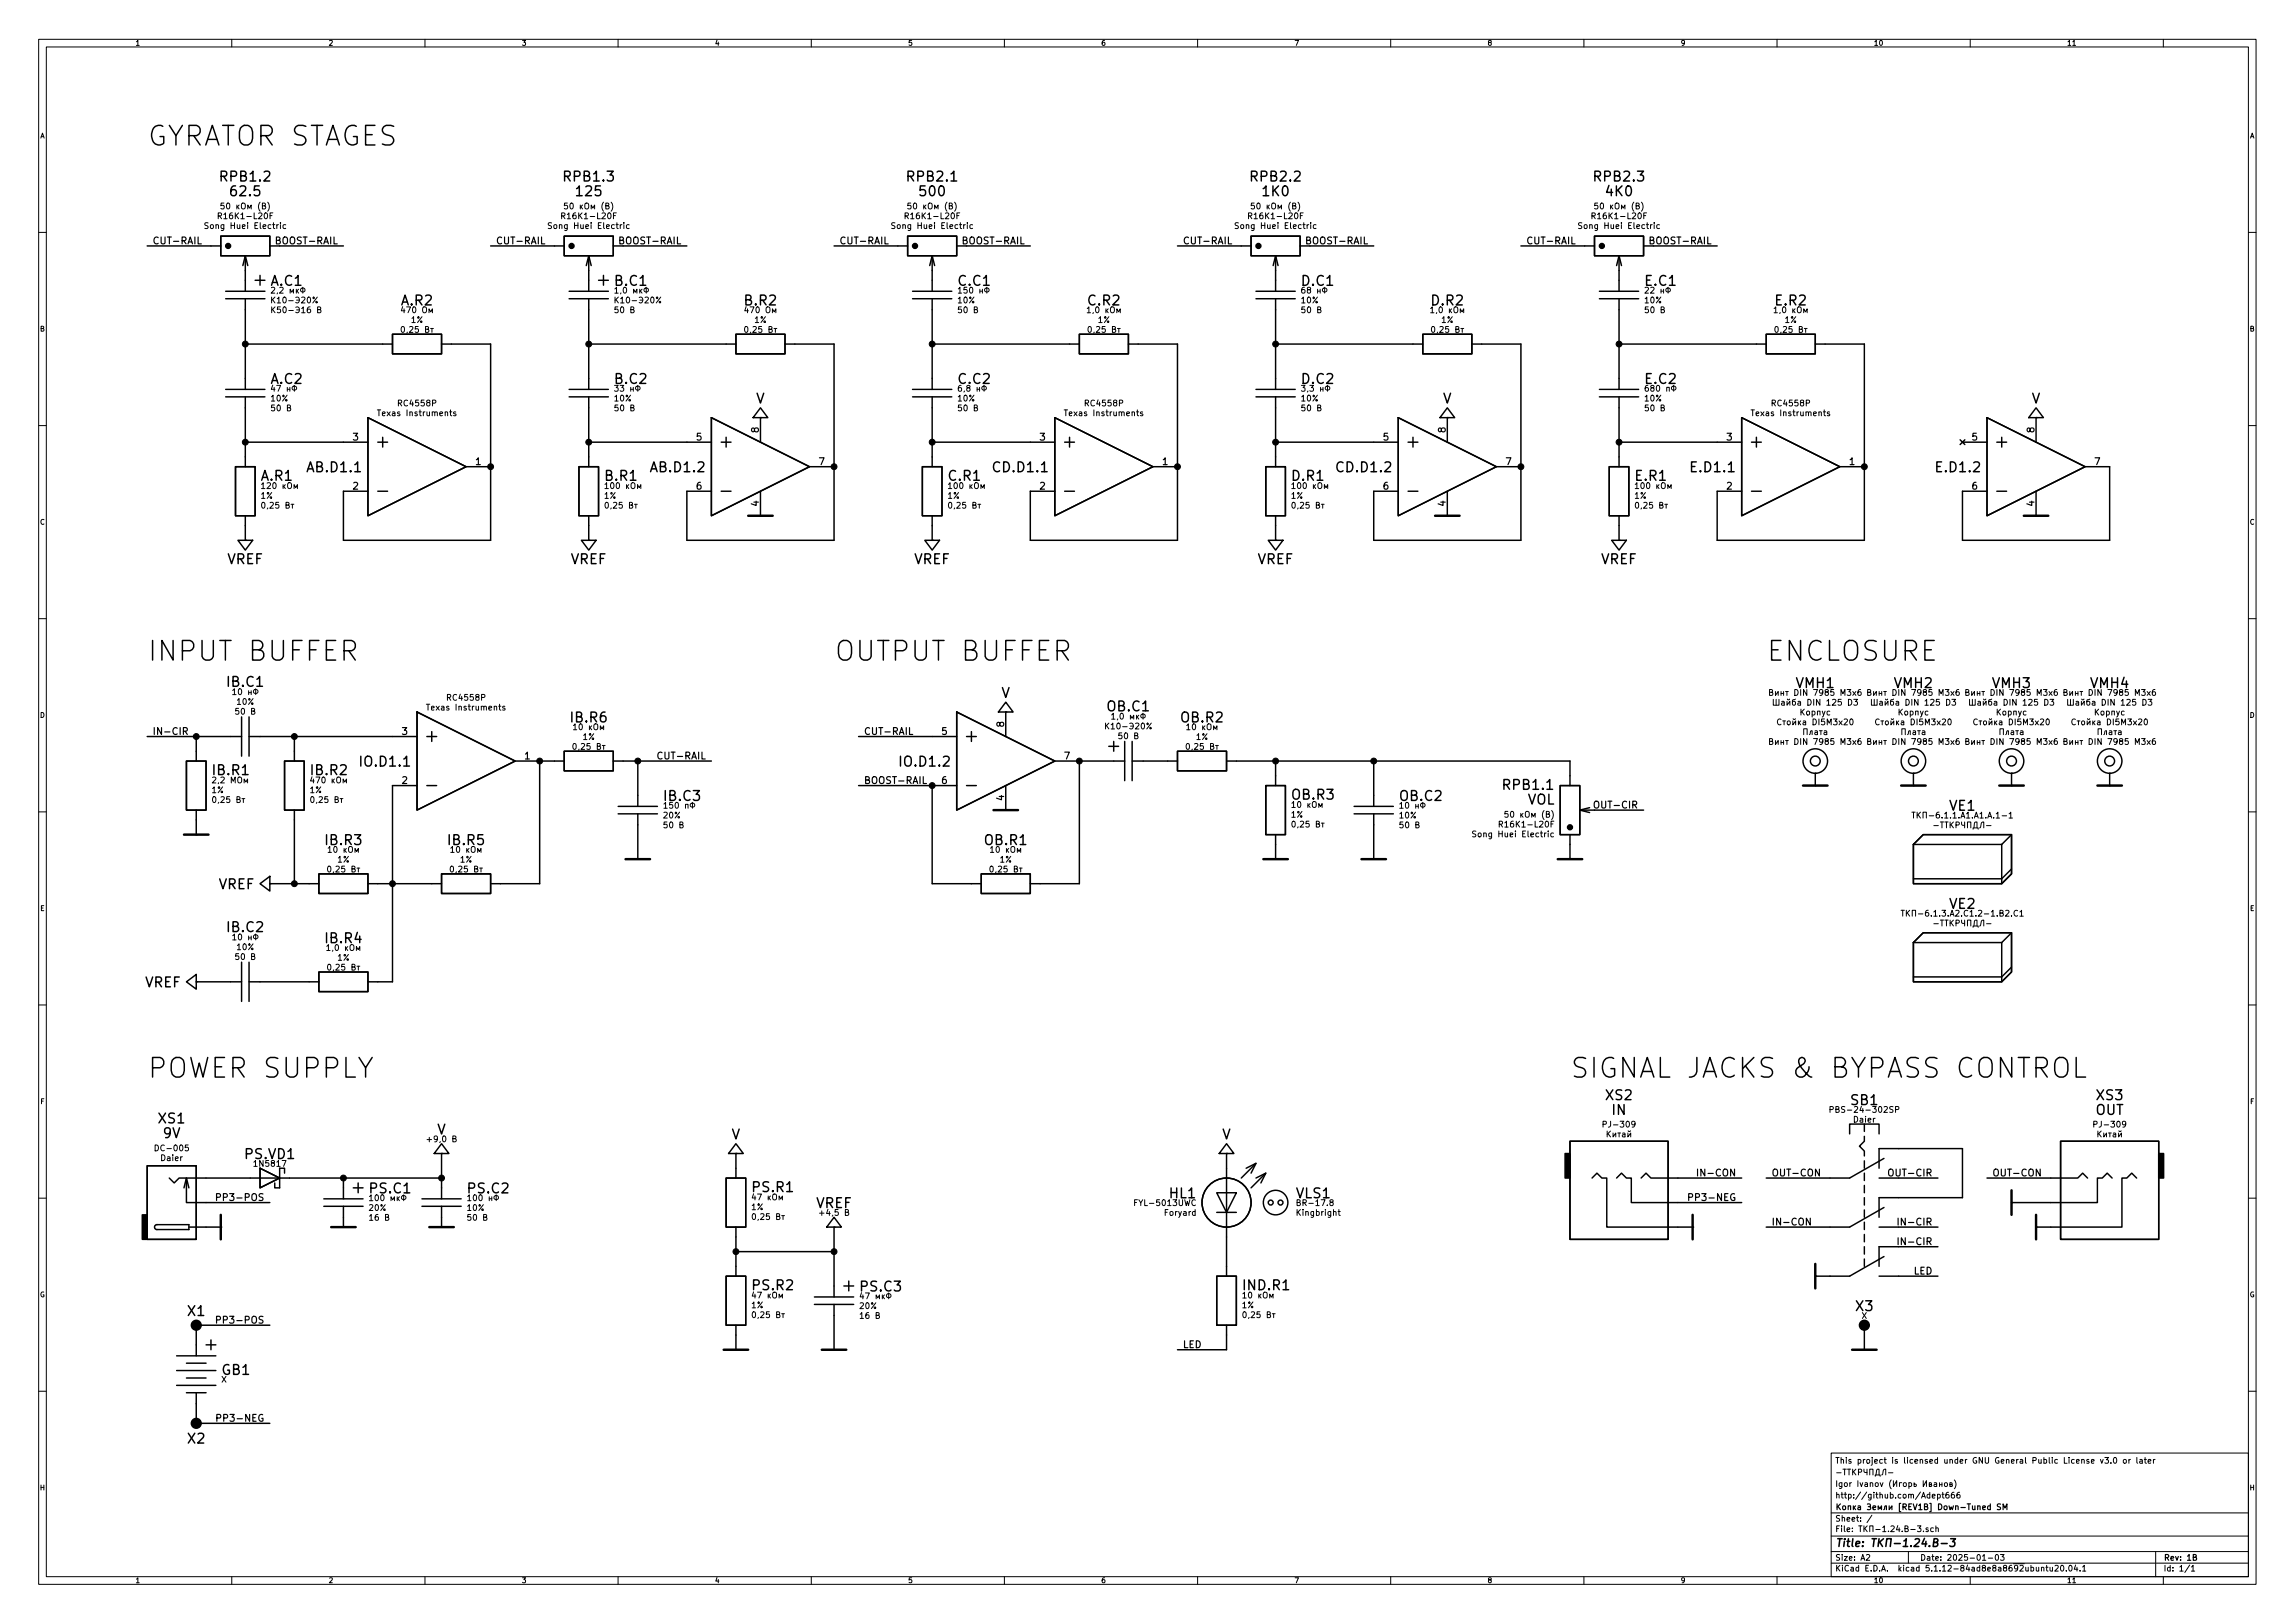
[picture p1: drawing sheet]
<svg xmlns="http://www.w3.org/2000/svg" width="594mm" height="420mm" viewBox="0 0 594 420" stroke-linecap="round" stroke-linejoin="round" font-family="sans-serif">
<defs><g id="words">
<g font-size="7.1">
<text x="38.1" y="37.8">GYRATOR STAGES</text>
<text x="38.1" y="171.1">INPUT BUFFER</text>
<text x="215.9" y="171.1">OUTPUT BUFFER</text>
<text x="457.2" y="171.1">ENCLOSURE</text>
<text x="38.1" y="279.1">POWER SUPPLY</text>
<text x="406.4" y="279.1">SIGNAL JACKS &amp; BYPASS CONTROL</text>
</g>
<g font-size="3.5">
<text x="57.3" y="47">RPB1.2</text>
<text x="146.2" y="47">RPB1.3</text>
<text x="235.1" y="47">RPB2.1</text>
<text x="324" y="47">RPB2.2</text>
<text x="412.9" y="47">RPB2.3</text>
<text x="60.1" y="50.8">62.5</text>
<text x="149.5" y="50.8">125</text>
<text x="238.4" y="50.8">500</text>
<text x="327" y="50.8">1K0</text>
<text x="415.9" y="50.8">4K0</text>
<text x="70.2" y="74">A.C1</text>
<text x="159.3" y="74">B.C1</text>
<text x="248.2" y="74">C.C1</text>
<text x="337.1" y="74">D.C1</text>
<text x="425.9" y="74">E.C1</text>
<text x="103.9" y="79.1">A.R2</text>
<text x="192.8" y="79.1">B.R2</text>
<text x="281.7" y="79.1">C.R2</text>
<text x="370.6" y="79.1">D.R2</text>
<text x="459.6" y="79.1">E.R2</text>
<text x="70.2" y="99.4">A.C2</text>
<text x="159.3" y="99.4">B.C2</text>
<text x="248.2" y="99.4">C.C2</text>
<text x="337.1" y="99.4">D.C2</text>
<text x="425.9" y="99.4">E.C2</text>
<text x="195.7" y="104.5">V</text>
<text x="373.5" y="104.5">V</text>
<text x="525.9" y="104.5">V</text>
<text x="67.7" y="124.5">A.R1</text>
<text x="79.8" y="122.2">AB.D1.1</text>
<text x="156.7" y="124.5">B.R1</text>
<text x="168.7" y="122.2">AB.D1.2</text>
<text x="245.6" y="124.5">C.R1</text>
<text x="257.4" y="122.2">CD.D1.1</text>
<text x="334.5" y="124.5">D.R1</text>
<text x="346.3" y="122.2">CD.D1.2</text>
<text x="423.4" y="124.5">E.R1</text>
<text x="437.9" y="122.2">E.D1.1</text>
<text x="501.4" y="122.2">E.D1.2</text>
<text x="58.8" y="146">VREF</text>
<text x="147.7" y="146">VREF</text>
<text x="236.6" y="146">VREF</text>
<text x="325.5" y="146">VREF</text>
<text x="414.4" y="146">VREF</text>
<text x="59" y="177.8">IB.C1</text>
<text x="465" y="178.1">VMH1</text>
<text x="490.4" y="178.1">VMH2</text>
<text x="515.8" y="178.1">VMH3</text>
<text x="541.2" y="178.1">VMH4</text>
<text x="259.2" y="180.7">V</text>
<text x="286.7" y="184.1">OB.C1</text>
<text x="147.9" y="187">IB.R6</text>
<text x="305.7" y="187">OB.R2</text>
<text x="55.2" y="200.7">IB.R1</text>
<text x="80.6" y="200.7">IB.R2</text>
<text x="93.5" y="198.4">IO.D1.1</text>
<text x="233.2" y="198.4">IO.D1.2</text>
<text x="172.1" y="207.3">IB.C3</text>
<text x="334.5" y="207">OB.R3</text>
<text x="362.4" y="207.3">OB.C2</text>
<text x="389.4" y="204.5">RPB1.1</text>
<text x="395.3" y="208.3">VOL</text>
<text x="504.7" y="209.9">VE1</text>
<text x="84.4" y="218.8">IB.R3</text>
<text x="116.1" y="218.8">IB.R5</text>
<text x="254.9" y="218.8">OB.R1</text>
<text x="56.5" y="230.2">VREF</text>
<text x="504.7" y="235.3">VE2</text>
<text x="59" y="241.3">IB.C2</text>
<text x="84.4" y="244.2">IB.R4</text>
<text x="37.5" y="255.6">VREF</text>
<text x="415.7" y="284.8">XS2</text>
<text x="479.2" y="286.1">SB1</text>
<text x="542.8" y="284.8">XS3</text>
<text x="41.1" y="290.8">XS1</text>
<text x="113.1" y="293.7">V</text>
<text x="417.3" y="288.6">IN</text>
<text x="542.4" y="288.6">OUT</text>
<text x="42.3" y="294.6">9V</text>
<text x="189.3" y="295">V</text>
<text x="316.3" y="295">V</text>
<text x="63.6" y="300">PS.VD1</text>
<text x="95.9" y="308.9">PS.C1</text>
<text x="121.3" y="308.9">PS.C2</text>
<text x="194.9" y="308.6">PS.R1</text>
<text x="302.8" y="310.2">HL1</text>
<text x="335.6" y="310.2">VLS1</text>
<text x="211.2" y="312.7">VREF</text>
<text x="194.9" y="334">PS.R2</text>
<text x="222.9" y="334.3">PS.C3</text>
<text x="322" y="334">IND.R1</text>
<text x="48.6" y="340.7">X1</text>
<text x="480.4" y="339.4">X3</text>
<text x="57.5" y="355.9">GB1</text>
<text x="48.6" y="373.7">X2</text>
</g>
<text font-size="2.8" x="475" y="400.4">Title: -1.24.B-3</text>
<g font-size="2.5">
<text x="39.4" y="63.2">CUT-RAIL</text>
<text x="72.2" y="63.2">BOOST-RAIL</text>
<text x="128.3" y="63.2">CUT-RAIL</text>
<text x="161.1" y="63.2">BOOST-RAIL</text>
<text x="217.2" y="63.2">CUT-RAIL</text>
<text x="250" y="63.2">BOOST-RAIL</text>
<text x="306.1" y="63.2">CUT-RAIL</text>
<text x="338.9" y="63.2">BOOST-RAIL</text>
<text x="395" y="63.2">CUT-RAIL</text>
<text x="427.8" y="63.2">BOOST-RAIL</text>
<text x="196.4" y="112" transform="rotate(-90 196.4 112)">8</text>
<text x="374.2" y="112" transform="rotate(-90 374.2 112)">8</text>
<text x="526.6" y="112" transform="rotate(-90 526.6 112)">8</text>
<text x="91.4" y="114">3</text>
<text x="180.3" y="114">5</text>
<text x="269.2" y="114">3</text>
<text x="358.1" y="114">5</text>
<text x="447" y="114">3</text>
<text x="510.5" y="114">5</text>
<text x="123.1" y="120.4">1</text>
<text x="212" y="120.4">7</text>
<text x="300.9" y="120.4">1</text>
<text x="389.8" y="120.4">7</text>
<text x="478.7" y="120.4">1</text>
<text x="542.2" y="120.4">7</text>
<text x="91.4" y="126.7">2</text>
<text x="180.3" y="126.7">6</text>
<text x="196.4" y="131" transform="rotate(-90 196.4 131)">4</text>
<text x="269.2" y="126.7">2</text>
<text x="358.1" y="126.7">6</text>
<text x="374.2" y="131" transform="rotate(-90 374.2 131)">4</text>
<text x="447" y="126.7">2</text>
<text x="510.5" y="126.7">6</text>
<text x="526.6" y="131" transform="rotate(-90 526.6 131)">4</text>
<text x="39.4" y="190.2">IN-CIR</text>
<text x="104.1" y="190.2">3</text>
<text x="223.5" y="190.2">CUT-RAIL</text>
<text x="243.8" y="190.2">5</text>
<text x="259.9" y="188.2" transform="rotate(-90 259.9 188.2)">8</text>
<text x="135.8" y="196.6">1</text>
<text x="171.2" y="196.6">CUT-RAIL</text>
<text x="275.5" y="196.6">7</text>
<text x="104.1" y="202.9">2</text>
<text x="223.5" y="202.9">BOOST-RAIL</text>
<text x="243.8" y="202.9">6</text>
<text x="259.9" y="207.2" transform="rotate(-90 259.9 207.2)">4</text>
<text x="413.9" y="209.3">OUT-CIR</text>
<text x="440.8" y="304.5">IN-CON</text>
<text x="458.5" y="304.5">OUT-CON</text>
<text x="490.1" y="304.5">OUT-CIR</text>
<text x="515.6" y="304.5">OUT-CON</text>
<text x="57.8" y="310.9">PP3-POS</text>
<text x="438.7" y="310.9">PP3-NEG</text>
<text x="458.5" y="317.2">IN-CON</text>
<text x="492.8" y="317.2">IN-CIR</text>
<text x="492.8" y="322.3">IN-CIR</text>
<text x="495.4" y="329.9">LED</text>
<text x="57.8" y="342.6">PP3-POS</text>
<text x="306.1" y="349">LED</text>
<text x="57.7" y="368">PP3-NEG</text>
</g>
<g font-size="2.1">
<text x="54.1" y="59.2">Song Huei Electric</text>
<text x="57.4" y="56.7">R16K1-L20F</text>
<text x="60.3" y="54.2">50 (B)</text>
<text x="143" y="59.2">Song Huei Electric</text>
<text x="146.3" y="56.7">R16K1-L20F</text>
<text x="149.2" y="54.2">50 (B)</text>
<text x="231.9" y="59.2">Song Huei Electric</text>
<text x="235.2" y="56.7">R16K1-L20F</text>
<text x="238.1" y="54.2">50 (B)</text>
<text x="320.8" y="59.2">Song Huei Electric</text>
<text x="324.1" y="56.7">R16K1-L20F</text>
<text x="327" y="54.2">50 (B)</text>
<text x="409.7" y="59.2">Song Huei Electric</text>
<text x="413" y="56.7">R16K1-L20F</text>
<text x="415.9" y="54.2">50 (B)</text>
<text x="72.8" y="76">2,2</text>
<text x="161.7" y="76">1,0</text>
<text x="250" y="76">150</text>
<text x="338.7" y="76">68</text>
<text x="427.6" y="76">22</text>
<text x="72.5" y="78.5">10-20%</text>
<text x="73.7" y="81">50-16</text>
<text x="105.9" y="81">470</text>
<text x="106.4" y="83.6">1%</text>
<text x="161.4" y="78.5">10-20%</text>
<text x="194.8" y="81">470</text>
<text x="195.3" y="83.6">1%</text>
<text x="248" y="78.5">10%</text>
<text x="284" y="81">1,0</text>
<text x="284.2" y="83.6">1%</text>
<text x="336.9" y="78.5">10%</text>
<text x="372.9" y="81">1,0</text>
<text x="373.1" y="83.6">1%</text>
<text x="425.8" y="78.5">10%</text>
<text x="461.8" y="81">1,0</text>
<text x="462" y="83.6">1%</text>
<text x="105.6" y="86.1">0,25</text>
<text x="194.5" y="86.1">0,25</text>
<text x="283.4" y="86.1">0,25</text>
<text x="372.3" y="86.1">0,25</text>
<text x="461.2" y="86.1">0,25</text>
<text x="72" y="101.4">47</text>
<text x="160.9" y="101.4">33</text>
<text x="249.9" y="101.4">6,8</text>
<text x="338.8" y="101.4">3,3</text>
<text x="427.8" y="101.4">680</text>
<text x="70.2" y="103.9">10%</text>
<text x="98.6" y="107.7">Texas Instruments</text>
<text x="103.4" y="105.2">RC4558P</text>
<text x="159.1" y="103.9">10%</text>
<text x="248" y="103.9">10%</text>
<text x="276.4" y="107.7">Texas Instruments</text>
<text x="281.2" y="105.2">RC4558P</text>
<text x="336.9" y="103.9">10%</text>
<text x="425.8" y="103.9">10%</text>
<text x="454.2" y="107.7">Texas Instruments</text>
<text x="459" y="105.2">RC4558P</text>
<text x="67.5" y="129.1">1%</text>
<text x="69.5" y="131.6">0,25</text>
<text x="70.3" y="126.6">120</text>
<text x="156.4" y="129.1">1%</text>
<text x="158.4" y="131.6">0,25</text>
<text x="159.2" y="126.6">100</text>
<text x="245.3" y="129.1">1%</text>
<text x="247.3" y="131.6">0,25</text>
<text x="248.1" y="126.6">100</text>
<text x="334.2" y="129.1">1%</text>
<text x="336.2" y="131.6">0,25</text>
<text x="337" y="126.6">100</text>
<text x="423.1" y="129.1">1%</text>
<text x="425.1" y="131.6">0,25</text>
<text x="425.9" y="126.6">100</text>
<text x="62" y="179.9">10</text>
<text x="61.4" y="182.4">10%</text>
<text x="111.3" y="183.9">Texas Instruments</text>
<text x="116.1" y="181.4">RC4558P</text>
<text x="462.8" y="180.1">DIN 7985 M3x6</text>
<text x="464.6" y="182.6">DIN 125 D3</text>
<text x="488.2" y="180.1">DIN 7985 M3x6</text>
<text x="490" y="182.6">DIN 125 D3</text>
<text x="513.6" y="180.1">DIN 7985 M3x6</text>
<text x="515.4" y="182.6">DIN 125 D3</text>
<text x="539" y="180.1">DIN 7985 M3x6</text>
<text x="540.8" y="182.6">DIN 125 D3</text>
<text x="150.9" y="191.5">1%</text>
<text x="150.9" y="189">10</text>
<text x="288.4" y="188.8">10-20%</text>
<text x="290.3" y="186.2">1,0</text>
<text x="309.6" y="191.5">1%</text>
<text x="309.7" y="189">10</text>
<text x="465.3" y="187.7">DI5M3x20</text>
<text x="490.7" y="187.7">DI5M3x20</text>
<text x="516.1" y="187.7">DI5M3x20</text>
<text x="541.5" y="187.7">DI5M3x20</text>
<text x="150" y="194.1">0,25</text>
<text x="308.8" y="194.1">0,25</text>
<text x="462.8" y="192.8">DIN 7985 M3x6</text>
<text x="488.2" y="192.8">DIN 7985 M3x6</text>
<text x="513.6" y="192.8">DIN 7985 M3x6</text>
<text x="539" y="192.8">DIN 7985 M3x6</text>
<text x="83" y="202.8">470</text>
<text x="54.8" y="205.3">1%</text>
<text x="56.8" y="207.8">0,25</text>
<text x="80.2" y="205.3">1%</text>
<text x="82.2" y="207.8">0,25</text>
<text x="173.8" y="209.3">150</text>
<text x="336.9" y="209.1">10</text>
<text x="364.1" y="209.3">10</text>
<text x="171.8" y="211.9">20%</text>
<text x="334.2" y="211.6">1%</text>
<text x="336.2" y="214.2">0,25</text>
<text x="362.3" y="211.9">10%</text>
<text x="389" y="214.2">R16K1-L20F</text>
<text x="392.6" y="211.6">50 (B)</text>
<text x="499.1" y="211.9">-6.1.1.A1.A1.A.1-1</text>
<text x="87.4" y="220.7">10</text>
<text x="119.2" y="220.7">10</text>
<text x="258.9" y="220.7">10</text>
<text x="382.3" y="216.7">Song Huei Electric</text>
<text x="86.5" y="225.8">0,25</text>
<text x="87.4" y="223.3">1%</text>
<text x="118.3" y="225.8">0,25</text>
<text x="119.1" y="223.3">1%</text>
<text x="258" y="225.8">0,25</text>
<text x="258.8" y="223.3">1%</text>
<text x="496.8" y="237.3">-6.1.3.A2.C1.2-1.B2.C1</text>
<text x="61.4" y="245.9">10%</text>
<text x="62" y="243.4">10</text>
<text x="86.5" y="251.2">0,25</text>
<text x="87.1" y="246.1">1,0</text>
<text x="87.4" y="248.7">1%</text>
<text x="415.7" y="291.9">PJ-309</text>
<text x="475.4" y="288.1">PBS-24-302SP</text>
<text x="480" y="290.6">Daier</text>
<text x="542.7" y="291.9">PJ-309</text>
<text x="40.8" y="298">DC-005</text>
<text x="111.9" y="295.7">+9,0</text>
<text x="41.8" y="300.5">Daier</text>
<text x="66.1" y="302">1N5817</text>
<text x="98.3" y="310.9">100</text>
<text x="123" y="310.9">100</text>
<text x="197.2" y="310.7">47</text>
<text x="95.6" y="313.5">20%</text>
<text x="121" y="313.5">10%</text>
<text x="194.5" y="313.2">1%</text>
<text x="196.5" y="315.8">0,25</text>
<text x="213.5" y="314.7">+4,5</text>
<text x="294.3" y="312.2">FYL-5013UWC</text>
<text x="301.6" y="314.7">Foryard</text>
<text x="335.9" y="314.7">Kingbright</text>
<text x="336.5" y="312.2">BR-17.8</text>
<text x="194.5" y="338.6">1%</text>
<text x="196.5" y="341.2">0,25</text>
<text x="197.2" y="336.1">47</text>
<text x="222.6" y="338.9">20%</text>
<text x="321.5" y="338.6">1%</text>
<text x="323.5" y="341.2">0,25</text>
<text x="324.2" y="336.1">10</text>
<text x="481.9" y="341.4">X</text>
<text x="57.3" y="357.9">X</text>
<text x="475" y="378.9">This project is licensed under GNU General Public License v3.0 or later</text>
<text x="475" y="387.9">http://github.com/Adept666</text>
<text x="475" y="384.9">Igor Ivanov ( )</text>
<text x="475" y="393.9">Sheet: /</text>
<text x="476.2" y="390.9">[REV1B] Down-Tuned SM</text>
<text x="475" y="396.6">File: -1.24.B-3.sch</text>
<text x="475" y="406.8">KiCad E.D.A. kicad 5.1.12-84ad8e8a8692ubuntu20.04.1</text>
<text x="475" y="404">Size: A2</text>
<text x="497" y="404">Date: 2025-01-03</text>
<text x="560" y="404">Rev: 1B</text>
<text x="560" y="406.8">Id: 1/1</text>
</g>
<g font-size="1.8">
<text x="35" y="11.8">1</text>
<text x="85" y="11.8">2</text>
<text x="135" y="11.8">3</text>
<text x="185" y="11.8">4</text>
<text x="235" y="11.8">5</text>
<text x="285" y="11.8">6</text>
<text x="335" y="11.8">7</text>
<text x="385" y="11.8">8</text>
<text x="435" y="11.8">9</text>
<text x="485" y="11.8">10</text>
<text x="535" y="11.8">11</text>
<text x="10.4" y="35.8">A</text>
<text x="582.4" y="35.8">A</text>
<text x="10.4" y="85.8">B</text>
<text x="582.4" y="85.8">B</text>
<text x="10.4" y="135.8">C</text>
<text x="582.4" y="135.8">C</text>
<text x="10.4" y="185.8">D</text>
<text x="582.4" y="185.8">D</text>
<text x="10.4" y="235.8">E</text>
<text x="582.4" y="235.8">E</text>
<text x="10.5" y="285.8">F</text>
<text x="582.5" y="285.8">F</text>
<text x="10.3" y="335.8">G</text>
<text x="582.3" y="335.8">G</text>
<text x="10.4" y="385.8">H</text>
<text x="582.4" y="385.8">H</text>
<text x="35" y="409.8">1</text>
<text x="85" y="409.8">2</text>
<text x="135" y="409.8">3</text>
<text x="185" y="409.8">4</text>
<text x="235" y="409.8">5</text>
<text x="285" y="409.8">6</text>
<text x="335" y="409.8">7</text>
<text x="385" y="409.8">8</text>
<text x="435" y="409.8">9</text>
<text x="485" y="409.8">10</text>
<text x="535" y="409.8">11</text>
</g>
</g></defs>
<g fill="none" stroke="#000" stroke-width=".26">
<path d="M10 10.2h574v400h-574zM12 12.2h570v396h-570zM60 10.2v2M110 10.2v2M160 10.2v2M210 10.2v2M260 10.2v2M310 10.2v2M360 10.2v2M410 10.2v2M460 10.2v2M510 10.2v2"/>
<path d="M536.5 11.8h.8M560 10.2v2M53.9 57.7h-.8v.5a.63 .63 0 0 1 .7 .8l-.2 .2-.6-.1M56.5 55.9l.7-.1 .1-.6-.8-.1v1.5M58 52.6h-.7l-.1 .7 .7-.1 .1 .7-.2 .2-.6-.2M58.8 52.7l.2-.1a.81 .81 0 0 1 .5 .7 .81 .81 0 0 1-.5 .8l-.4-.6zM67.3 52.3a1.78 1.78 0 0 0 0 2.4M67.9 53.3l.7-.1v-.5l-.7-.1v1.5h.6l.3-.5-.4-.3M69.3 52.3a1.78 1.78 0 0 1 0 2.4M69.9 55.8h.5M70.6 55.1h-.7v1.5M72.6 57.6v.2"/>
<path d="M72.6 58.2v1M74 58.2h-.5l-.2 .2 .1 .7h.6M142.8 57.7h-.8v.5a.63 .63 0 0 1 .7 .8l-.2 .2-.6-.1M145.4 55.9l.7-.1 .1-.6-.8-.1v1.5M146.9 52.6h-.7l-.1 .7 .7-.1 .1 .7-.2 .2-.6-.2M147.7 52.7l.2-.1a.81 .81 0 0 1 .5 .7 .81 .81 0 0 1-.5 .8l-.4-.6zM156.2 52.3a1.78 1.78 0 0 0 0 2.4M156.8 53.3l.7-.1v-.5l-.7-.1v1.5h.6l.3-.5-.4-.3M158.2 52.3a1.78 1.78 0 0 1 0 2.4M158.8 55.8h.5M159.5 55.1h-.7v1.5M161.5 57.6v.2"/>
<path d="M161.5 58.2v1M162.9 58.2h-.5l-.2 .2 .1 .7h.6M231.7 57.7h-.8v.5a.63 .63 0 0 1 .7 .8l-.2 .2-.6-.1M234.3 55.9l.7-.1 .1-.6-.8-.1v1.5M235.8 52.6h-.7l-.1 .7 .7-.1 .1 .7-.2 .2-.6-.2M236.6 52.7l.2-.1a.81 .81 0 0 1 .5 .7 .81 .81 0 0 1-.5 .8l-.4-.6zM245.1 52.3a1.78 1.78 0 0 0 0 2.4M245.7 53.3l.7-.1v-.5l-.7-.1v1.5h.6l.3-.5-.4-.3M247.1 52.3a1.78 1.78 0 0 1 0 2.4M247.7 55.8h.5M248.4 55.1h-.7v1.5M250.4 57.6v.2"/>
<path d="M250.4 58.2v1M251.8 58.2h-.5l-.2 .2 .1 .7h.6M320.6 57.7h-.8v.5a.63 .63 0 0 1 .7 .8l-.2 .2-.6-.1M323.2 55.9l.7-.1 .1-.6-.8-.1v1.5M324.7 52.6h-.7l-.1 .7 .7-.1 .1 .7-.2 .2-.6-.2M325.5 52.7l.2-.1a.81 .81 0 0 1 .5 .7 .81 .81 0 0 1-.5 .8l-.4-.6zM334 52.3a1.78 1.78 0 0 0 0 2.4M334.6 53.3l.7-.1v-.5l-.7-.1v1.5h.6l.3-.5-.4-.3M336 52.3a1.78 1.78 0 0 1 0 2.4M336.6 55.8h.5M337.3 55.1h-.7v1.5M339.3 57.6v.2"/>
<path d="M339.3 58.2v1M340.7 58.2h-.5l-.2 .2 .1 .7h.6M409.5 57.7h-.8v.5a.63 .63 0 0 1 .7 .8l-.2 .2-.6-.1M412.1 55.9l.7-.1 .1-.6-.8-.1v1.5M413.6 52.6h-.7l-.1 .7 .7-.1 .1 .7-.2 .2-.6-.2M414.4 52.7l.2-.1a.81 .81 0 0 1 .5 .7 .81 .81 0 0 1-.5 .8l-.4-.6zM422.9 52.3a1.78 1.78 0 0 0 0 2.4M423.5 53.3l.7-.1v-.5l-.7-.1v1.5h.6l.3-.5-.4-.3M424.9 52.3a1.78 1.78 0 0 1 0 2.4M425.5 55.8h.5M426.2 55.1h-.7v1.5M428.2 57.6v.2"/>
<path d="M428.2 58.2v1M429.6 58.2h-.5l-.2 .2 .1 .7h.6M10 60.2h2M70.3 74.5l.5-.1 .3 .4-.9 1.1h.9M70.3 76.9v1.5M70.3 79.4v1.6M70.5 77.5l.7 .9M71.2 76.9l-.9 .9M71.2 79.4l-.9 .9M71.8 77.3l.4-.4v1.5M71.8 78.4h.8M71.8 75.8l-.1 .3"/>
<path d="M72.6 79.4h-.7l-.1 .8 .7-.1 .1 .7-.2 .2-.6-.2M76.7 74.9v1M76.9 75.3l.4 .6M77.3 74.9l-.6 .6M78.4 74.4v1.5M80.3 79.4l-.5 .1-.2 .3-.1 .9 .3 .3 .5-.2v-.7l-.5-.1-.3 .3M81.1 77h.2v.3h-.2zM81.8 78h.3v.4h-.3zM82.1 76.9l-1.1 1.5M104.2 79.4l-.3 1.1h.9M104.6 80v1M109.6 79.5l.2-.1a.53 .53 0 0 1 .6 .6v.5a.51 .51 0 0 1-.5 .5 .51 .51 0 0 1-.5-.5z"/>
<path d="M159.2 74.8l.4-.4v1.5M159.2 75.9h.8M159.2 76.9v1.5M159.4 77.5l.7 .9M159.9 79.4h-.7v.8l.7-.1v.7l-.2 .2-.5-.2M160.1 76.9l-.9 .9M160.7 77.3l.4-.4v1.5M160.7 78.4h.8M160.7 75.8l-.1 .3M160.8 79.6l.2-.2a.81 .81 0 0 1 .5 .8 .81 .81 0 0 1-.5 .8l-.4-.6zM165.6 74.9v1M165.8 75.3l.4 .6"/>
<path d="M166.2 74.9l-.6 .6M167.3 74.4v1.5M170 77h.2v.3h-.2zM170.7 78h.3v.4h-.3zM171 76.9l-1.1 1.5M193.1 79.4l-.3 1.1h.9M193.5 80v1M198.5 79.5l.2-.1a.53 .53 0 0 1 .6 .6v.5a.51 .51 0 0 1-.5 .5 .51 .51 0 0 1-.5-.5zM248.1 74.8l.4-.4v1.5M248.1 75.9h.8M248.8 79.4h-.7v.8l.7-.1v.7l-.2 .2-.5-.2M249.7 79.6l.2-.2a.81 .81 0 0 1 .5 .8 .81 .81 0 0 1-.5 .8l-.4-.6z"/>
<path d="M253.6 75.4h.7M254.3 74.9v1M255.4 74.4v1.5M281.4 79.9l.5-.5v1.6M287.5 79.6l.3-.2a.53 .53 0 0 1 .7 .6v.5a.51 .51 0 0 1-.5 .5 .51 .51 0 0 1-.5-.5zM337.7 74.4h-.5l-.2 .3-.1 .9 .3 .3 .5-.2v-.7l-.5-.1-.3 .3M337.7 79.4h-.7v.8l.7-.1v.7l-.2 .2-.5-.2M338.6 79.6l.2-.2a.81 .81 0 0 1 .5 .8 .81 .81 0 0 1-.5 .8l-.4-.6zM341.1 75.4h.6M341.7 74.9v1M342.9 74.4v1.5M370.3 79.9l.5-.5v1.6"/>
<path d="M376.6 79.5l.1-.1a.53 .53 0 0 1 .7 .6v.5a.51 .51 0 0 1-.5 .5 .51 .51 0 0 1-.5-.5zM425.8 74.5l.6-.1 .3 .4-.9 1.1h.9M426.6 79.4h-.7v.8l.7-.1v.7l-.2 .2-.5-.2M427.5 79.6l.2-.2a.81 .81 0 0 1 .5 .8 .81 .81 0 0 1-.5 .8l-.4-.6zM430 75.4h.6M430.6 74.9v1M431.8 74.4v1.5M459.2 79.9l.5-.5v1.6M465.3 79.6l.3-.2a.53 .53 0 0 1 .7 .6v.5a.51 .51 0 0 1-.5 .5 .51 .51 0 0 1-.5-.5zM582 60.2h2M70.5 80.1l.7 .9M70.6 99.7l-.4 1.1h1"/>
<path d="M76.2 99.8v1.5M82.2 80.2l.8-.2v-.4l-.8-.2v1.6h.6l.3-.5-.4-.3M104 84.6l.2-.1a.81 .81 0 0 1 .5 .8 .81 .81 0 0 1-.5 .7l-.4-.5zM110.2 85.2l.7-.1v-.5l-.7-.1v1.5h.5l.3-.5-.3-.3M111 81v-1l.5 .7 .4-.7v1M111.5 85h.7M111.8 85v1M159.1 99.8h.9l-.5 .5 .4 .2v.6l-.2 .2-.6-.2M163.3 80.2l.7-.1v-.5l-.7-.2v1.6h.6l.3-.5-.4-.3M165.1 99.8v1.5M192.9 84.6l.2-.1a.81 .81 0 0 1 .5 .8 .81 .81 0 0 1-.5 .7l-.4-.5zM199.1 85.2l.7-.1v-.5l-.7-.1v1.5h.5l.3-.5-.3-.3"/>
<path d="M199.9 81v-1l.5 .7 .4-.7v1M200.4 85h.7M200.7 85v1M248.8 99.8h-.3l-.4 .3v.9l.3 .3 .5-.2-.1-.7-.4-.1-.3 .3M252.2 80.2l.7-.1v-.5l-.7-.2v1.6h.6l.3-.5-.4-.3M254.7 99.8v1.5M281.4 81h.9M281.8 84.6l.2-.1a.81 .81 0 0 1 .5 .8 .81 .81 0 0 1-.5 .7l-.4-.5zM283 80.9l-.1 .3M288 85.2l.7-.1v-.5l-.7-.1v1.5h.5l.3-.5-.3-.3M289.1 81v-1l.5 .7 .4-.7v1M289.3 85h.7"/>
<path d="M289.6 85v1M336.9 99.8h.9l-.5 .5 .5 .2v.6l-.3 .2-.6-.2M341.1 80.2l.7-.1v-.5l-.7-.2v1.6h.6l.3-.5-.4-.3M343.6 99.8v1.5M370.3 81h.9M370.7 84.6l.2-.1a.81 .81 0 0 1 .5 .8 .81 .81 0 0 1-.5 .7l-.4-.5zM371.9 80.9l-.1 .3M376.9 85.2l.7-.1v-.5l-.7-.1v1.5h.5l.3-.5-.3-.3M378 81v-1l.5 .7 .4-.7v1M378.2 85h.7M378.5 85v1M426.6 99.8l-.5 .1-.2 1.1 .2 .3 .5-.2v-.7l-.5-.1-.2 .3"/>
<path d="M430 80.2l.7-.1v-.5l-.7-.2v1.6h.6l.3-.5-.4-.3M433.2 99.8v1.5M459.2 81h.9M459.6 84.6l.2-.1a.81 .81 0 0 1 .5 .8 .81 .81 0 0 1-.5 .7l-.4-.5zM460.8 80.9l-.1 .3M465.8 85.2l.7-.1v-.5l-.7-.1v1.5h.5l.3-.5-.3-.3M466.9 81v-1l.5 .7 .4-.7v1M467.1 85h.7M467.4 85v1M10 110.2h2M71 100.3v1M71 104.8h-.7v.8l.7-.1v.7l-.2 .2-.5-.2"/>
<path d="M71.9 105l.2-.2a.81 .81 0 0 1 .5 .8 .81 .81 0 0 1-.5 .8l-.4-.6zM74.4 105.6l.7-.1v-.5l-.7-.2v1.6h.6l.3-.5-.4-.3M97.7 106.1h.9M116.4 106.6h.6M116.6 106.1v1.3l.4 .2M118 106.7l-.4-.1-.2 .2 .1 .3 .5 .1v.4h-.6M159.9 104.8h-.7v.8l.7-.1v.7l-.2 .2-.5-.2M160.8 105l.2-.2a.81 .81 0 0 1 .5 .8 .81 .81 0 0 1-.5 .8l-.4-.6zM163.3 105.6l.7-.1v-.5l-.7-.2v1.6h.6l.3-.5-.4-.3M248.8 104.8h-.7v.8l.7-.1v.7l-.2 .2-.5-.2M249.7 105l.2-.2a.81 .81 0 0 1 .5 .8 .81 .81 0 0 1-.5 .8l-.4-.6zM252.2 105.6l.7-.1v-.5l-.7-.2v1.6h.6l.3-.5-.4-.3"/>
<path d="M252.9 100.8h.7M253.6 100.3v1M275.5 106.1h.9M294.2 106.6h.6M294.4 106.1v1.3l.4 .2M295.8 106.7l-.4-.1-.2 .2 .1 .3 .5 .1v.4h-.6M337.7 104.8h-.7v.8l.7-.1v.7l-.2 .2-.5-.2M338.6 105l.2-.2a.81 .81 0 0 1 .5 .8 .81 .81 0 0 1-.5 .8l-.4-.6zM341.1 105.6l.7-.1v-.5l-.7-.2v1.6h.6l.3-.5-.4-.3M341.8 100.8h.7M342.5 100.3v1M426.6 104.8h-.7v.8l.7-.1v.7l-.2 .2-.5-.2"/>
<path d="M427.5 105l.2-.2a.81 .81 0 0 1 .5 .8 .81 .81 0 0 1-.5 .8l-.4-.6zM430 105.6l.7-.1v-.5l-.7-.2v1.6h.6l.3-.5-.4-.3M431.4 101.3v-1h.7v1M453.3 106.1h.9M472 106.6h.6M472.2 106.1v1.3l.4 .2M473.6 106.7l-.4-.1-.2 .2 .1 .3 .5 .1v.4h-.6M582 110.2h2M67.7 125.4l.4-.4v1.5M67.7 126.5h.9M67.9 130.2l.2-.2a.81 .81 0 0 1 .5 .8 .81 .81 0 0 1-.5 .8l-.4-.6zM69.1 125.1l.6-.1 .3 .4-.9 1.1h.9"/>
<path d="M74 130.8l.8-.2v-.4l-.8-.2v1.6h.6l.3-.5-.4-.3M74.5 125.2l.3-.2a.53 .53 0 0 1 .7 .5v.5a.51 .51 0 0 1-.8 .4l-.3-.4zM75.3 130.5h.8M75.7 130.5v1.1M76.1 126.5v-1l.5 .8 .4-.8v1M156.6 125.4l.4-.4v1.5M156.6 126.5h.9M156.8 130.2l.2-.2a.81 .81 0 0 1 .5 .8 .81 .81 0 0 1-.5 .8l-.4-.6zM158.2 125.1l.2-.1a.81 .81 0 0 1 .5 .7 .81 .81 0 0 1-.5 .8l-.4-.6zM162.9 130.8l.8-.2v-.4l-.8-.2v1.6h.6l.3-.5-.4-.3M163.4 125.2l.3-.2a.53 .53 0 0 1 .7 .5v.5a.51 .51 0 0 1-.8 .4l-.3-.4zM164.2 130.5h.8"/>
<path d="M164.6 130.5v1.1M165 126.5v-1l.5 .8 .4-.8v1M245.5 125.4l.4-.4v1.5M245.5 126.5h.9M245.7 130.2l.2-.2a.81 .81 0 0 1 .5 .8 .81 .81 0 0 1-.5 .8l-.4-.6zM247.1 125.1l.2-.1a.81 .81 0 0 1 .5 .7 .81 .81 0 0 1-.5 .8l-.4-.6zM251.8 130.8l.8-.2v-.4l-.8-.2v1.6h.6l.3-.5-.4-.3M252.3 125.2l.3-.2a.53 .53 0 0 1 .7 .5v.5a.51 .51 0 0 1-.8 .4l-.3-.4zM253.1 130.5h.8M253.5 130.5v1.1M253.9 126.5v-1l.5 .8 .4-.8v1M334.4 125.4l.4-.4v1.5"/>
<path d="M334.4 126.5h.9M334.6 130.2l.2-.2a.81 .81 0 0 1 .5 .8 .81 .81 0 0 1-.5 .8l-.4-.6zM336 125.1l.2-.1a.81 .81 0 0 1 .5 .7 .81 .81 0 0 1-.5 .8l-.4-.6zM340.7 130.8l.8-.2v-.4l-.8-.2v1.6h.6l.3-.5-.4-.3M341.2 125.2l.3-.2a.53 .53 0 0 1 .7 .5v.5a.51 .51 0 0 1-.8 .4l-.3-.4zM342 130.5h.8M342.4 130.5v1.1M342.8 126.5v-1l.5 .8 .4-.8v1M423.3 125.4l.4-.4v1.5M423.3 126.5h.9M423.5 130.2l.2-.2a.81 .81 0 0 1 .5 .8 .81 .81 0 0 1-.5 .8l-.4-.6zM424.9 125.1l.2-.1a.81 .81 0 0 1 .5 .7 .81 .81 0 0 1-.5 .8l-.4-.6z"/>
<path d="M429.6 130.8l.8-.2v-.4l-.8-.2v1.6h.6l.3-.5-.4-.3M430.1 125.2l.3-.2a.53 .53 0 0 1 .7 .5v.5a.51 .51 0 0 1-.8 .4l-.3-.4zM430.9 130.5h.8M431.3 130.5v1.1M431.7 126.5v-1l.5 .8 .4-.8v1M10 160.2h2M60.2 178.7l.5-.4v1.5M60.2 179.8h.9M64.4 179.3h.6M65 178.8v1M66.2 178.3v1.5M458.1 179.2l.6-.1 .1-.5-.7-.1v1.5h.5l.3-.5-.3-.3"/>
<path d="M459.6 179v1l.7-1v1M461 179.5h.7M461 179v1M461.7 179v1M478.2 178.5h.9l-.5 .6 .4 .1v.7l-.2 .1-.6-.1M479.6 179l.8 1M480.4 179l-.8 1M481.6 178.5l-.5 .1-.2 1.1 .3 .3 .5-.1-.1-.8h-.4l-.3 .3M483.5 179.2l.6-.1 .1-.5-.7-.1v1.5h.5l.3-.5-.3-.3M485 179v1l.7-1v1M486.4 179.5h.7M486.4 179v1"/>
<path d="M487.1 179v1M503.6 178.5h.9l-.5 .6 .4 .1v.7l-.2 .1-.6-.1M505 179l.8 1M505.8 179l-.8 1M507 178.5l-.5 .1-.2 1.1 .3 .3 .5-.1-.1-.8h-.4l-.3 .3M508.9 179.2l.6-.1 .1-.5-.7-.1v1.5h.5l.3-.5-.3-.3M510.4 179v1l.7-1v1M511.8 179.5h.7M511.8 179v1M512.5 179v1M529 178.5h.9l-.5 .6 .4 .1v.7l-.2 .1-.6-.1M530.4 179l.8 1"/>
<path d="M531.2 179l-.8 1M532.4 178.5l-.5 .1-.2 1.1 .3 .3 .5-.1-.1-.8h-.4l-.3 .3M534.3 179.2l.6-.1 .1-.5-.7-.1v1.5h.5l.3-.5-.3-.3M535.8 179v1l.7-1v1M537.2 179.5h.7M537.2 179v1M537.9 179v1M554.4 178.5h.9l-.5 .6 .4 .1v.7l-.2 .1-.6-.1M555.8 179l.8 1M556.6 179l-.8 1M557.8 178.5l-.5 .1-.2 1.1 .3 .3 .5-.1-.1-.8h-.4l-.3 .3M582 160.2h2"/>
<path d="M61.8 183.4h-.7l-.1 .7 .7-.1 .1 .8-.2 .1-.6-.1M62.6 183.5l.2-.1a.81 .81 0 0 1 .5 .7 .81 .81 0 0 1-.5 .8l-.4-.6zM65.1 184.1l.7-.1v-.5l-.7-.1v1.5h.6l.3-.5-.4-.3M110.4 182.3h.9M129.1 182.8h.6M129.3 182.3v1.3l.4 .2M130.7 182.9l-.4-.1-.2 .2 .1 .3 .5 .1v.4h-.6M148.4 187.8l.5-.4v1.5M148.4 192.6l.2-.1a.81 .81 0 0 1 .6 .7 .81 .81 0 0 1-.6 .8l-.3-.6zM148.4 188.9h.9M150 187.5l.2-.1a.81 .81 0 0 1 .6 .8 .81 .81 0 0 1-.6 .7l-.3-.6zM153.8 187.6l.3-.2 .6 .2v.8a.51 .51 0 0 1-.5 .5 .51 .51 0 0 1-.5-.5z"/>
<path d="M154.6 193.2l.7-.1v-.5l-.7-.1v1.5h.6l.3-.5-.4-.3M155.4 188.9v-1l.4 .8 .5-.8v1M155.9 193h.7M156.3 193v1M286.2 187.2v1.5M286.4 187.8l.6 .9M287 187.2l-.8 .9M287.6 187.6l.5-.4v1.5M287.6 188.7h.9M287.8 185.1l.4-.5v1.6M287.8 186.2h.8M289.3 186.1l-.1 .3"/>
<path d="M290.4 189.7h-.7l-.1 .7h.7l.1 .7-.2 .2-.6-.2M291.2 189.9l.2-.2a.81 .81 0 0 1 .5 .8 .81 .81 0 0 1-.5 .8l-.4-.6zM293.7 190.4h.7v-.5l-.7-.2v1.6h.6l.3-.6-.4-.3M294.2 185.2v1M294.4 185.6l.4 .6M294.8 185.2l-.6 .5M295.9 184.6v1.6M296.9 187.3h.3v.2h-.3zM297.7 188.3h.2v.3h-.2zM298 187.2l-1.2 1.5M307.2 187.8l.4-.4v1.5M307.2 192.6l.2-.1a.81 .81 0 0 1 .5 .7 .81 .81 0 0 1-.5 .8l-.4-.6z"/>
<path d="M307.2 188.9h.9M308.8 187.5l.2-.1a.81 .81 0 0 1 .5 .8 .81 .81 0 0 1-.5 .7l-.4-.6zM312.5 187.6l.4-.2 .5 .2 .1 .8a.51 .51 0 0 1-.5 .5 .51 .51 0 0 1-.5-.5zM313.4 193.2l.7-.1v-.5l-.7-.1v1.5h.5l.3-.5-.3-.3M314.1 188.9v-1l.5 .8 .4-.8v1M314.7 193h.7M315 193v1M458.1 191.9l.6-.1 .1-.5-.7-.1v1.5h.5l.3-.5-.3-.3M459 181v1.6h1.5v-1.6M459.6 191.7v1l.7-1v1M459.8 181v1.6M461 186.2a.68 .68 0 0 0-.9 .7 .68 .68 0 0 0 .9 .6"/>
<path d="M461 192.2h.7M461 191.7v1M461.2 181.6h.6l.1 1M461.5 186.6h.7M461.7 191.7v1M461.8 186.6v1M461.9 181.9l-.8 .3 .3 .4 .5-.1M462.6 181.6v1l.7-1v1M462.7 181l.2 .2 .3-.2M462.7 186.8h.6v.8l-.6-.1zM464.1 186.6v1l.7-1v1M464.2 186l.2 .2 .3-.2"/>
<path d="M464.8 181l-.7 .2-.1 .2 .1 1 .5 .1 .2-.2-.1-.6h-.7M466.2 183.6v1.5M466.4 184.2l.7 .9M466.9 190.2v-1.5h.9v1.5M467.1 183.6l-.9 .8M467.7 184.2h.7l-.1 .8h-.6zM468.4 190.2l.5-1h.2v1M469.1 184.2l.4-.1 .3 .3-.1 .6h-.6M469.1 184.1v1.5M469.8 189.2h.6l.1 1M470.5 185.1v-1h.6v1M470.5 189.5l-.8 .3 .3 .4 .5-.1"/>
<path d="M471 189.2h.7M471.3 189.2v1M471.7 184.1l.4 1M472.2 189.2h.6l.1 1M472.4 184.1l-.5 1.4-.2 .1M472.9 189.5l-.8 .3 .3 .4 .5-.1M473.7 184.2l-.5-.1-.3 .3 .2 .6h.6M476 186.6l.9 1M476.6 181h-.7l-.1 .8 .7-.1 .1 .7-.2 .2-.6-.2M476.9 186.6l-.9 1M477.4 186.2l.6-.1 .2 .5-.9 1h.9M478.2 191.2h.9l-.5 .6 .4 .1v.7l-.2 .1-.6-.1"/>
<path d="M478.5 181a.77 .77 0 0 1 .9 .8 .77 .77 0 0 1-.9 .8zM479 186.2l.2-.1a.81 .81 0 0 1 .5 .8 .81 .81 0 0 1-.5 .7l-.4-.5zM479.6 191.7l.8 1M479.9 181h.9l-.5 .6 .4 .2v.6l-.2 .2-.6-.2M480.4 191.7l-.8 1M481.6 191.2l-.5 .1-.2 1.1 .3 .3 .5-.1-.1-.8h-.4l-.3 .3M483.5 191.9l.6-.1 .1-.5-.7-.1v1.5h.5l.3-.5-.3-.3M484.4 181v1.6h1.5v-1.6M485 191.7v1l.7-1v1M485.2 181v1.6M486.4 186.2a.68 .68 0 0 0-.9 .7 .68 .68 0 0 0 .9 .6M486.4 192.2h.7"/>
<path d="M486.4 191.7v1M486.6 181.6h.6l.1 1M486.9 186.6h.7M487.1 191.7v1M487.2 186.6v1M487.3 181.9l-.8 .3 .3 .4 .5-.1M488 181.6v1l.7-1v1M488.1 181l.2 .2 .3-.2M488.1 186.8h.6v.8l-.6-.1zM489.5 186.6v1l.7-1v1M489.6 186l.2 .2 .3-.2M490.2 181l-.7 .2-.1 .2 .1 1 .5 .1 .2-.2-.1-.6h-.7"/>
<path d="M491.6 183.6v1.5M491.8 184.2l.7 .9M492.3 190.2v-1.5h.9v1.5M492.5 183.6l-.9 .8M493.1 184.2h.7l-.1 .8h-.6zM493.8 190.2l.5-1h.2v1M494.5 184.2l.4-.1 .3 .3-.1 .6h-.6M494.5 184.1v1.5M495.2 189.2h.6l.1 1M495.9 185.1v-1h.6v1M495.9 189.5l-.8 .3 .3 .4 .5-.1M496.4 189.2h.7"/>
<path d="M496.7 189.2v1M497.1 184.1l.4 1M497.6 189.2h.6l.1 1M497.8 184.1l-.5 1.4-.2 .1M498.3 189.5l-.8 .3 .3 .4 .5-.1M499.1 184.2l-.5-.1-.3 .3 .2 .6h.6M501.4 186.6l.9 1M502 181h-.7l-.1 .8 .7-.1 .1 .7-.2 .2-.6-.2M502.3 186.6l-.9 1M502.8 186.2l.6-.1 .2 .5-.9 1h.9M503.6 191.2h.9l-.5 .6 .4 .1v.7l-.2 .1-.6-.1M503.9 181a.77 .77 0 0 1 .9 .8 .77 .77 0 0 1-.9 .8z"/>
<path d="M504.4 186.2l.2-.1a.81 .81 0 0 1 .5 .8 .81 .81 0 0 1-.5 .7l-.4-.5zM505 191.7l.8 1M505.3 181h.9l-.5 .6 .4 .2v.6l-.2 .2-.6-.2M505.8 191.7l-.8 1M507 191.2l-.5 .1-.2 1.1 .3 .3 .5-.1-.1-.8h-.4l-.3 .3M508.9 191.9l.6-.1 .1-.5-.7-.1v1.5h.5l.3-.5-.3-.3M509.8 181v1.6h1.5v-1.6M510.4 191.7v1l.7-1v1M510.6 181v1.6M511.8 186.2a.68 .68 0 0 0-.9 .7 .68 .68 0 0 0 .9 .6M511.8 192.2h.7M511.8 191.7v1"/>
<path d="M512 181.6h.6l.1 1M512.3 186.6h.7M512.5 191.7v1M512.6 186.6v1M512.7 181.9l-.8 .3 .3 .4 .5-.1M513.4 181.6v1l.7-1v1M513.5 181l.2 .2 .3-.2M513.5 186.8h.6v.8l-.6-.1zM514.9 186.6v1l.7-1v1M515 186l.2 .2 .3-.2M515.6 181l-.7 .2-.1 .2 .1 1 .5 .1 .2-.2-.1-.6h-.7M517 183.6v1.5"/>
<path d="M517.2 184.2l.7 .9M517.7 190.2v-1.5h.9v1.5M517.9 183.6l-.9 .8M518.5 184.2h.7l-.1 .8h-.6zM519.2 190.2l.5-1h.2v1M519.9 184.2l.4-.1 .3 .3-.1 .6h-.6M519.9 184.1v1.5M520.6 189.2h.6l.1 1M521.3 185.1v-1h.6v1M521.3 189.5l-.8 .3 .3 .4 .5-.1M521.8 189.2h.7M522.1 189.2v1"/>
<path d="M522.5 184.1l.4 1M523 189.2h.6l.1 1M523.2 184.1l-.5 1.4-.2 .1M523.7 189.5l-.8 .3 .3 .4 .5-.1M524.5 184.2l-.5-.1-.3 .3 .2 .6h.6M526.8 186.6l.9 1M527.4 181h-.7l-.1 .8 .7-.1 .1 .7-.2 .2-.6-.2M527.7 186.6l-.9 1M528.2 186.2l.6-.1 .2 .5-.9 1h.9M529 191.2h.9l-.5 .6 .4 .1v.7l-.2 .1-.6-.1M529.3 181a.77 .77 0 0 1 .9 .8 .77 .77 0 0 1-.9 .8zM529.8 186.2l.2-.1a.81 .81 0 0 1 .5 .8 .81 .81 0 0 1-.5 .7l-.4-.5z"/>
<path d="M530.4 191.7l.8 1M530.7 181h.9l-.5 .6 .4 .2v.6l-.2 .2-.6-.2M531.2 191.7l-.8 1M532.4 191.2l-.5 .1-.2 1.1 .3 .3 .5-.1-.1-.8h-.4l-.3 .3M534.3 191.9l.6-.1 .1-.5-.7-.1v1.5h.5l.3-.5-.3-.3M535.2 181v1.6h1.5v-1.6M535.8 191.7v1l.7-1v1M536 181v1.6M537.2 186.2a.68 .68 0 0 0-.9 .7 .68 .68 0 0 0 .9 .6M537.2 191.7v1M537.2 192.2h.7M537.4 181.6h.6l.1 1"/>
<path d="M537.7 186.6h.7M537.9 191.7v1M538 186.6v1M538.1 181.9l-.8 .3 .3 .4 .5-.1M538.8 181.6v1l.7-1v1M538.9 181l.2 .2 .3-.2M538.9 186.8h.6v.8l-.6-.1zM540.3 186.6v1l.7-1v1M540.4 186l.2 .2 .3-.2M541 181l-.7 .2-.1 .2 .1 1 .5 .1 .2-.2-.1-.6h-.7M542.4 183.6v1.5M542.6 184.2l.7 .9"/>
<path d="M543.1 190.2v-1.5h.9v1.5M543.3 183.6l-.9 .8M543.9 184.2h.7l-.1 .8h-.6zM544.6 190.2l.5-1h.2v1M545.3 184.2l.4-.1 .3 .3-.1 .6h-.6M545.3 184.1v1.5M546 189.2h.6l.1 1M546.7 185.1v-1h.6v1M546.7 189.5l-.8 .3 .3 .4 .5-.1M547.2 189.2h.7M547.5 189.2v1M547.9 184.1l.4 1"/>
<path d="M548.4 189.2h.6l.1 1M548.6 184.1l-.5 1.4-.2 .1M549.1 189.5l-.8 .3 .3 .4 .5-.1M549.9 184.2l-.5-.1-.3 .3 .2 .6h.6M552.2 186.6l.9 1M552.8 181h-.7l-.1 .8 .7-.1 .1 .7-.2 .2-.6-.2M553.1 186.6l-.9 1M553.6 186.2l.6-.1 .2 .5-.9 1h.9M554.4 191.2h.9l-.5 .6 .4 .1v.7l-.2 .1-.6-.1M554.7 181a.77 .77 0 0 1 .9 .8 .77 .77 0 0 1-.9 .8zM555.2 186.2l.2-.1a.81 .81 0 0 1 .5 .8 .81 .81 0 0 1-.5 .7l-.4-.5zM555.8 191.7l.8 1"/>
<path d="M556.1 181h.9l-.5 .6 .4 .2v.6l-.2 .2-.6-.2M556.6 191.7l-.8 1M557.8 191.2l-.5 .1-.2 1.1 .3 .3 .5-.1-.1-.8h-.4l-.3 .3M10 210.2h2M55 201.3l.6-.1 .3 .4-1 1.1h1M55.2 206.4l.2-.2a.81 .81 0 0 1 .5 .8 .81 .81 0 0 1-.5 .8l-.4-.6zM56.6 202.6l-.1 .3M57.2 201.3l.6-.1 .3 .4-1 1.1h1M59.9 202.7v-1.5l.5 1.1 .5-1.1v1.5M61.3 207l.8-.2v-.4l-.8-.2v1.6h.6l.3-.5-.4-.3M61.6 201.4l.3-.2a.53 .53 0 0 1 .7 .5v.5a.51 .51 0 0 1-.5 .5 .51 .51 0 0 1-.6-.5zM62.6 206.7h.8"/>
<path d="M63 206.7v1.1M63.2 202.7v-1l.5 .8 .4-.8v1M80.6 206.4l.2-.2a.81 .81 0 0 1 .5 .8 .81 .81 0 0 1-.5 .8l-.4-.6zM80.8 201.1l-.4 1.1h.9M81.1 201.7v1M81.8 201.2h1l-.7 1.5M84.9 219.6l.5-.5v1.6M86.5 219.3l.2-.2a.81 .81 0 0 1 .6 .8 .81 .81 0 0 1-.6 .8l-.3-.6zM86.7 207l.8-.2v-.4l-.8-.2v1.6h.6l.3-.5-.4-.3M87.2 201.4l.3-.2a.53 .53 0 0 1 .7 .5v.5a.51 .51 0 0 1-.8 .4l-.3-.4zM88 206.7h.8M88.4 206.7v1.1"/>
<path d="M88.8 202.7v-1l.5 .8 .4-.8v1M90.3 219.3l.3-.2 .6 .2v.9a.51 .51 0 0 1-.5 .5 .51 .51 0 0 1-.5-.5zM116.7 219.6l.4-.5v1.6M118.3 219.3l.2-.2a.81 .81 0 0 1 .5 .8 .81 .81 0 0 1-.5 .8l-.4-.6zM122 219.3l.4-.2 .5 .2 .1 .9a.51 .51 0 0 1-.5 .5 .51 .51 0 0 1-.5-.5zM171.9 208.1l.4-.4v1.5M171.9 209.2h.8M172.6 212.8h-.7v.7l.7-.1v.8l-.2 .1-.5-.1M173.5 212.9l.2-.1a.81 .81 0 0 1 .5 .8 .81 .81 0 0 1-.5 .7l-.4-.6zM176 213.5l.7-.1v-.5l-.7-.1v1.5h.6l.3-.5-.4-.3M177.4 209.2v-1h.7v1M179.2 207.7v1.5"/>
<path d="M256.4 219.6l.4-.5v1.6M258 219.3l.2-.2a.81 .81 0 0 1 .5 .8 .81 .81 0 0 1-.5 .8l-.4-.6zM261.7 219.3l.4-.2 .5 .2 .1 .9a.51 .51 0 0 1-.5 .5 .51 .51 0 0 1-.5-.5zM334.4 207.9l.4-.4v1.5M334.4 209h.9M334.6 212.7l.2-.1a.81 .81 0 0 1 .5 .8 .81 .81 0 0 1-.5 .7l-.4-.6zM336 207.6l.2-.1a.81 .81 0 0 1 .5 .8 .81 .81 0 0 1-.5 .7l-.3-.6zM339.8 207.7l.3-.2 .6 .2v.8a.51 .51 0 0 1-.5 .6 .51 .51 0 0 1-.5-.6zM340.7 213.3l.8-.1v-.5l-.8-.1v1.5h.6l.3-.5-.4-.3M341.4 209v-1l.4 .8 .4-.8v1M342 213.1h.8M342.4 213.1v1"/>
<path d="M362.3 208.1l.5-.4v1.5M362.3 209.2h.9M363.1 212.8h-.7v.7l.7-.1v.8l-.2 .1-.5-.1M364 212.9l.2-.1a.81 .81 0 0 1 .5 .8 .81 .81 0 0 1-.5 .7l-.4-.6zM366.5 208.7h.6M366.5 213.5l.7-.1v-.5l-.7-.1v1.5h.6l.3-.5-.4-.3M367.1 208.2v1M368.3 207.7v1.5M382 215.2h-.7v.5a.63 .63 0 0 1 .7 .8l-.2 .2-.6-.1M388.1 213.4l.7-.1 .1-.6-.8-.1v1.5M390.3 210h-.7l-.1 .8 .8-.1v.7l-.2 .2-.6-.2M391.1 210.2l.2-.2a.81 .81 0 0 1 .6 .8 .81 .81 0 0 1-.6 .8l-.3-.6z"/>
<path d="M399.7 209.8a1.78 1.78 0 0 0 0 2.4M400.3 210.8l.6-.1 .1-.5-.7-.2v1.6h.6l.2-.5-.3-.3M400.8 215.1v.2M400.8 215.6v1.1M401.5 213.3h.5M401.7 209.8a1.78 1.78 0 0 1 0 2.4M402.1 215.7l-.4-.1-.3 .3 .2 .7h.5M402.2 212.6h-.7v1.5M494.9 210.3h.9M495.3 210.3v1.5M496.3 210.3v1.5M496.5 210.9l.6 .9"/>
<path d="M497.1 210.3l-.8 .8M497.8 211.8v-1.5h.9v1.5M500.6 213.7h1.2M502.3 212.8h.8M502.7 212.8v1.5M503.4 212.8h.9M503.9 212.8v1.5M504.8 212.8v1.5M505 213.4l.7 .9M505.7 212.8l-.9 .9M506.3 213.6l.7-.1 .1-.6-.8-.1v1.5M507.8 212.8v.7l.8 .2"/>
<path d="M508.6 212.8v1.5M509.3 214.3v-1.5h.9v1.5M510.7 214.7v-.4h1.4v.4M511 214.3l.1-1.2 .3-.3h.4v1.5M512.4 214.3l.3-.2 .2-1.1 .4-.2h.2v1.5M514.2 213.7h1.2M516.7 210.7l.5-.4v1.5M516.7 211.8h.9M518.3 211.2h1.1M520.1 210.7l.4-.4v1.5M520.1 211.8h.9M582 210.2h2"/>
<path d="M84.9 224.3l.2-.1a.81 .81 0 0 1 .6 .8 .81 .81 0 0 1-.6 .7l-.3-.5zM84.9 220.7h.9M91.1 224.9l.7-.1v-.5l-.7-.1v1.5h.6l.3-.5-.4-.3M91.9 220.7v-1l.4 .7 .5-.7v1M92.4 224.7h.7M92.8 224.7v1M116.7 224.3l.2-.1a.81 .81 0 0 1 .5 .8 .81 .81 0 0 1-.5 .7l-.4-.5zM116.7 220.7h.9M122.9 224.9l.7-.1v-.5l-.7-.1v1.5h.5l.3-.5-.3-.3M123.6 220.7v-1l.5 .7 .4-.7v1M124.2 224.7h.7M124.5 224.7v1"/>
<path d="M256.4 224.3l.2-.1a.81 .81 0 0 1 .5 .8 .81 .81 0 0 1-.5 .7l-.4-.5zM256.4 220.7h.9M262.6 224.9l.7-.1v-.5l-.7-.1v1.5h.5l.3-.5-.3-.3M263.3 220.7v-1l.5 .7 .4-.7v1M263.9 224.7h.7M264.2 224.7v1M492.1 235.7h.9M492.5 235.7v1.5M493.5 235.7v1.5M493.7 236.3l.6 .9M494.3 235.7l-.8 .8M495 237.2v-1.5h.9v1.5"/>
<path d="M500.6 239.1h1.2M502.3 238.2h.8M502.7 238.2v1.5M503.4 238.2h.9M503.9 238.2v1.5M504.8 238.2v1.5M505 238.8l.7 .9M505.7 238.2l-.9 .9M506.3 239l.7-.1 .1-.6-.8-.1v1.5M507.8 238.2v.7l.8 .2M508.6 238.2v1.5M509.3 239.7v-1.5h.9v1.5"/>
<path d="M511 239.7l.1-1.2 .3-.3h.4v1.5M512.4 239.7l.3-.2 .2-1.1 .4-.2h.2v1.5M514.2 239.1h1.2M519.2 235.8l.5-.1 .3 .4-.9 1.1h.9M520.7 237v.2M522.3 235.8a.68 .68 0 0 0-1 .6 .68 .68 0 0 0 1 .6M522.9 236.1l.4-.4v1.5M522.9 237.2h.8M60.2 242.2l.5-.4v1.5M60.2 243.3h.9M61.8 246.9h-.7l-.1 .7 .7-.1 .1 .8-.2 .1-.6-.1M62.6 247l.2-.1a.81 .81 0 0 1 .5 .7 .81 .81 0 0 1-.5 .8l-.4-.6z"/>
<path d="M64.4 242.8h.6M65 242.3v1M65.1 247.6l.7-.1v-.5l-.7-.1v1.5h.6l.3-.5-.4-.3M66.2 241.8v1.5M84.6 245l.4-.5v1.6M84.6 246.1h.8M84.9 249.7l.2-.1a.81 .81 0 0 1 .6 .8 .81 .81 0 0 1-.6 .7l-.3-.5zM86.2 246l-.2 .3M90.7 244.7l.3-.2a.53 .53 0 0 1 .6 .6v.5a.51 .51 0 0 1-.5 .5 .51 .51 0 0 1-.5-.5zM91.1 250.3l.7-.1v-.5l-.7-.1v1.5h.6l.3-.5-.4-.3M92.3 246.1v-1l.4 .7 .4-.7v1M92.4 250.1h.7"/>
<path d="M92.8 250.1v1M510.7 240.1v-.4h1.4v.4M10 260.2h2M582 260.2h2M40.2 296.4a.77 .77 0 0 1 .8 .8 .77 .77 0 0 1-.8 .7zM48.7 296.4h-.7l-.1 .7 .7-.1 .1 .8-.2 .1-.6-.1M110.5 295h1.2M111.1 294.4v1.2M117.2 294.8l.8-.1v-.5l-.8-.1v1.5h.6l.3-.5-.4-.3M415 291.1l.7-.1 .1-.6-.8-.1v1.5M416 292.8v1.5M416.2 293.4l.7 .9"/>
<path d="M416.9 292.8l-.9 .9M417.6 293.3v1l.7-1v1M418.8 293.3h.7M419.1 293.3v1M420 293.4h.6v.9M420.6 293.7l-.7 .2 .2 .4h.5M421.4 293.3v1l.7-1v1M421.5 292.7l.2 .2 .3-.2M423.2 290.9l-.3 .3-.4-.1-.1-.7 .5-.1 .3 .2v.9l-.4 .4h-.3M473.7 287.2h.7l.1-.6-.8-.1v1.5M490.7 287.2h.7l.1-.6-.8-.1v1.5M542 291.1l.7-.1 .1-.6-.8-.1v1.5"/>
<path d="M543.1 292.8v1.5M543.3 293.4l.6 .9M543.9 292.8l-.8 .9M544.6 293.3v1l.7-1v1M545.8 293.3h.7M546.2 293.3v1M547 293.4h.6l.1 .9M547.7 293.7l-.7 .2 .2 .4h.5M548.4 293.3v1l.7-1v1M548.5 292.7l.2 .2 .4-.2M550.3 290.9l-.3 .3-.5-.1v-.7l.5-.1 .3 .2-.1 .9-.4 .4h-.3M10 310.2h2"/>
<path d="M95.6 309.7l.5-.4v1.5M95.6 310.8h.9M95.7 314.8l.4-.4v1.5M95.7 315.9h.8M97.2 309.4l.3-.1a.81 .81 0 0 1 .5 .8 .81 .81 0 0 1-.5 .7l-.4-.5zM97.8 314.4h-.3l-.3 .3-.1 .9 .3 .3 .5-.1-.1-.8h-.4l-.3 .3M99.8 315.1l.7-.1v-.5l-.7-.1v1.5h.6l.3-.5-.4-.3M102.8 309.8v1M103 310.3l.4 .5M103.4 309.8l-.6 .6M104.5 309.3v1.5M121.1 309.7l.4-.4v1.5"/>
<path d="M121.1 310.8h.8M121.8 314.4h-.7v.7l.7-.1v.8l-.2 .1-.5-.1M122.7 314.5l.2-.1a.81 .81 0 0 1 .5 .8 .81 .81 0 0 1-.5 .7l-.4-.6zM125.2 315.1l.7-.1v-.5l-.7-.1v1.5h.6l.3-.5-.4-.3M126.6 310.3h.7M127.3 309.8v1M128.4 309.3v1.5M194.9 314.3l.2-.1a.81 .81 0 0 1 .5 .8 .81 .81 0 0 1-.5 .7l-.4-.6zM195.1 309l-.4 1.1h1M195.4 309.6v1M196.1 309.1h1l-.7 1.5M200.1 309.3l.3-.2 .6 .2v.8a.51 .51 0 0 1-.5 .6 .51 .51 0 0 1-.5-.6z"/>
<path d="M201 314.9l.8-.1v-.5l-.8-.1v1.5h.6l.3-.5-.4-.3M201.7 310.6v-1l.4 .8 .4-.8v1M202.3 314.7h.8M202.7 314.7v1M212.1 314.1h1.2M212.7 313.5v1.1M218.8 313.8l.8-.1v-.5l-.8-.1v1.5h.6l.3-.5-.4-.3M293.7 311.3h.5M294.4 310.6h-.7v1.5M309.4 310.7a.68 .68 0 0 0-.9 .6 .68 .68 0 0 0 .9 .7M335.8 311.3l.7-.1v-.5l-.7-.1v1.5h.5l.3-.5-.3-.3M344.5 311.2l-.3-.3 .1-.2h.7v.5h-.5l-.3 .3 .3 .6 .5-.1 .1-.2-.3-.6"/>
<path d="M346.4 313.6h.5M346.6 313.1v1.3l.3 .2M582 310.2h2M194.9 339.7l.2-.1a.81 .81 0 0 1 .5 .8 .81 .81 0 0 1-.5 .7l-.4-.6zM195.1 334.4l-.4 1.1h1M195.4 335v1M196.1 334.5h1l-.7 1.5M200.1 334.7l.3-.2 .6 .2v.8a.51 .51 0 0 1-.5 .6 .51 .51 0 0 1-.5-.6zM201.7 336v-1l.4 .8 .4-.8v1M223 334.6l-.3 1.1h.9M223.4 335.2v1M224 334.7h1l-.6 1.5"/>
<path d="M224.8 339.8h-.3l-.3 .3-.1 .9 .3 .3 .5-.1-.1-.8h-.4l-.3 .3M226.8 336.2v-1l.4 .8 .5-.8v1M228.4 335.2v1M228.5 335.7l.5 .5M229 335.2l-.6 .6M230 334.7v1.5M321.7 334.9l.4-.4v1.5M321.7 336h.9M321.9 339.7l.2-.1a.81 .81 0 0 1 .5 .8 .81 .81 0 0 1-.5 .7l-.4-.6zM323.3 334.6l.2-.1a.81 .81 0 0 1 .5 .8 .81 .81 0 0 1-.5 .7l-.3-.6zM327.1 334.7l.3-.2 .6 .2v.8a.51 .51 0 0 1-.5 .6 .51 .51 0 0 1-.5-.6zM328.7 336v-1l.4 .8 .4-.8v1"/>
<path d="M201 340.3l.8-.1v-.5l-.8-.1v1.5h.6l.3-.5-.4-.3M202.3 340.1h.8M202.7 340.1v1M222.7 340.2l.4-.4v1.5M222.7 341.3h.8M226.8 340.5l.7-.1v-.5l-.7-.1v1.5h.6l.3-.5-.4-.3M328 340.3l.8-.1v-.5l-.8-.1v1.5h.6l.3-.5-.4-.3M329.3 340.1h.8M329.7 340.1v1M10 360.2h2M474 376.2h108v32h-108zM541.4 378.3l.7-.1-.1-.3-.4-.1-.2 .2v.7h.6"/>
<path d="M543.7 377.8l.4 1 .3-1M544.9 377.3h.9l-.5 .6 .4 .1v.7h-.8M546.4 378.7v.1M547.2 377.5l.2-.2a.8 .8 0 0 1 .5 .8 .8 .8 0 0 1-.5 .7l-.3-.6zM549.7 377.9h.7v.8h-.7zM551.1 377.8v1M551.5 377.8l-.4 .3M553.1 377.3v1.3l.3 .2M553.9 377.9h.6l.1 .9M554.6 378.2l-.8 .3 .3 .3 .5-.1M555.1 377.8h.5M555.3 377.3v1.3l.3 .2"/>
<path d="M556.1 378.3l.7-.1-.1-.3-.4-.1-.2 .2v.7h.6M557.4 377.8v1M557.9 377.8l-.5 .3M582 360.2h2M474 397.7h108M474 391.7h108M475.4 381.3h1.2M477.1 380.3h.8M477.5 380.3v1.5M478.2 380.3h.9M478.6 380.3v1.5M479.6 380.3v1.5"/>
<path d="M479.8 381l.6 .8M480.4 380.3l-.8 .9M481.1 381.1l.7-.1v-.6l-.7-.1v1.5M482.5 380.3l.1 .8 .7 .1M483.3 380.3v1.5M484 381.8v-1.5h.8v1.5M484.6 392.2l-1.3 2M485.4 382.2v-.4h1.3v.4M485.6 381.8l.2-1.2 .3-.3h.3v1.5M487.1 381.8l.2-.2 .3-1 .3-.3h.2v1.5M488.8 381.3h1.2M489.6 383.1a1.71 1.71 0 0 0 0 2.3"/>
<path d="M490.1 383.3v1.5l.9-1.5v1.5M492.3 383.8h-.6v1M492.8 384h.6v.7h-.6zM493.1 395.7l.7-.1v-.5l-.7-.1v1.5h.6l.3-.5-.4-.3M494.1 383.9l.5-.1 .2 .3v.6l-.7 .1M494.1 383.8v1.5M494.6 396h1.2M495.5 383.8v1h.5v-.5l-.5-.1M496.3 395h1l-.5 .6 .4 .1v.7h-.9M497.8 383.3v1.5l.9-1.5v1.5M497.9 396.4v.1M499.1 395.6l-.3-.1-.2 .2v.3l.5 .1v.3h-.5"/>
<path d="M499.4 384.3h.5l.1-.3-.2-.2h-.4v1h.6v-.3l-.2-.2M500.2 387.3l.7-.1-.1-.3-.4-.1-.2 .2 .1 .7h.5M500.5 395.6l-.5-.1-.2 .3v.6h.7M500.7 383.9h.6v.9M501.1 395.6h.6l.1 .9M501.1 395v1.5M501.3 384.2l-.7 .3 .2 .3h.5M501.5 386.9l.5-.1 .3 .3-.1 .6h-.7M501.5 386.8v1.5M502.1 384.3h.6M502.1 383.8v1M502.7 386.8h.6"/>
<path d="M502.7 383.8v1M502.9 386.3v1.3l.4 .2M503.4 384h.6v.7h-.6zM504.4 386.3l-.4 .1-.2 .3-.1 .8 .3 .3 .5-.1-.1-.7-.4-.1-.3 .3M504.7 384.3h.6v-.3l-.2-.2h-.4v1h.6v-.4l-.2-.1M505.8 386.3h-.3l-.3 .4-.1 .8 .3 .3 .5-.1-.1-.7-.4-.1-.3 .3M505.9 383.1a1.71 1.71 0 0 1 0 2.3M507.3 386.3h-.3l-.4 .4v.8l.2 .3 .5-.1v-.7l-.5-.1-.2 .3M60 408.2v2M110 408.2v2M160 408.2v2M210 408.2v2"/>
<path d="M260 408.2v2M310 408.2v2M360 408.2v2M410 408.2v2M460 408.2v2M474 404.7h108M474 401.7h108M483.1 402.6l.6-.2 .3 .5-.9 1h.9M494 401.7v3M510 408.2v2M513.2 403.9h.8M514.7 403.4h1.1"/>
<path d="M516.6 402.6l.2-.2a.81 .81 0 0 1 .5 .8 .81 .81 0 0 1-.5 .7l-.3-.5zM517.8 402.4h1l-.5 .6 .4 .1v.7h-.9M528.4 405.9l.6-.1 .1 .9M528.4 405.7v1M529.6 405.7h.5M529.8 405.2v1.3l.3 .2M530.7 405.7v.9h.6M531.3 405.7v1M532 405.4l.5-.2 .3 .5-.9 1h.9M533.6 405.3l.1-.1a.8 .8 0 0 1 .6 .8 .8 .8 0 0 1-.6 .7 1 1 0 0 1-.1-1.4zM534.9 406.6v.1M535.7 405.4l.2-.2a.8 .8 0 0 1 .5 .8 .8 .8 0 0 1-.5 .7l-.4-.5z"/>
<path d="M536.5 409.7h.8M537.3 405.1l-.4 1.1h1M537.6 405.7v1M538.4 406.6v.1M539.1 405.7l.4-.5v1.5M539.1 406.7h.8M558 401.7v6.5M560 408.2v2M566.8 405.1l-1.2 2M567.3 405.7l.4-.5v1.5M567.3 406.7h.8"/>
<circle cx="78.4" cy="75.1" r=".56"/>
<circle cx="167.3" cy="75.1" r=".56"/>
<circle cx="255.5" cy="75.1" r=".56"/>
<circle cx="342.9" cy="75.1" r=".57"/>
<circle cx="431.8" cy="75.1" r=".57"/>
<circle cx="76.2" cy="100.5" r=".57"/>
<circle cx="165.1" cy="100.5" r=".57"/>
<circle cx="254.8" cy="100.5" r=".56"/>
<circle cx="343.7" cy="100.5" r=".56"/>
<circle cx="433.3" cy="100.5" r=".56"/>
<circle cx="66.2" cy="179" r=".57"/>
<circle cx="295.9" cy="185.4" r=".56"/>
<circle cx="179.3" cy="208.5" r=".56"/>
<circle cx="368.3" cy="208.5" r=".57"/>
<circle cx="66.2" cy="242.5" r=".57"/>
<circle cx="104.5" cy="310" r=".56"/>
<circle cx="128.5" cy="310.1" r=".56"/>
<circle cx="230.1" cy="335.5" r=".56"/>
</g>
<g fill="none" stroke="#000" stroke-width=".3">
<path d="M51.3 61.4v1.7h.8M140.2 61.4v1.7h.8M229.1 61.4v1.7h.8M318 61.4v1.7h.8M406.9 61.4v1.7h.8M47.5 189.3l.8-.1 .2-.2-.1-.5-.9-.1v1.7M47.9 189.3l.6 .8M171.4 194.9a.71 .71 0 0 0-.9 0 .71 .71 0 0 0-.2 .8l.3 .7 .8-.1M235.4 188.4v1.7h.9M239 201.1v1.7h.8M412.7 207.7l.4-.3 .5 .1a1.11 1.11 0 0 1-.2 1.7 .59 .59 0 0 1-.7-.6zM56.1 309.9h.8l.2-.3-.1-.4-.9-.2v1.8"/>
<path d="M437.1 309.9h.9l.1-.7-1-.2v1.8M439.4 302.7v1.7M468.6 315.4v1.7l-1-1.7v1.7M471 302.7v1.7l-1-1.7v1.7M488.9 302.9l.4-.2 .5 .1a1.11 1.11 0 0 1-.2 1.6 .59 .59 0 0 1-.7-.5zM491.3 315.4v1.7M528.1 302.7v1.7l-1-1.7v1.7M491.3 320.4v1.8M56.1 341.7l.8-.1 .2-.2-.1-.5-.9-.1v1.7M56.1 367.1l.9-.1 .1-.7-1-.1v1.7M475.5 389.3v1.5M476.4 389.3l-.9 .9"/>
<path d="M501.8 389.3a.76 .76 0 0 1 .9 .8 .76 .76 0 0 1-.9 .7zM503.3 390h.7v.7h-.7zM504.5 389.8l.3 1 .3-.7 .3 .7 .3-1M506.2 390l.6-.1 .1 .9M506.2 389.8v1M507.6 390.3h1.1M509.2 389.3h.9M509.7 389.3v1.5M510.6 389.8l.1 .9h.5M511.2 389.8v1M511.9 390l.6-.1 .1 .9M511.9 389.8v1"/>
<path d="M513.2 390.3l.7-.1v-.3l-.5-.1-.2 .2 .1 .7h.6M515.2 389.9l-.4-.1-.3 .3 .1 .6h.6M515.2 389.3v1.5M517.9 389.4l-.6-.1-.3 .3 .1 .3 .7 .4v.4h-.8M518.5 390.8v-1.5l.5 1.1 .5-1.1v1.5M567.7 403.1l.8-.1v-.4l-.8-.2v1.5h.6l.3-.5-.4-.3"/>
</g>
<path d="M495.8 398.5l.7-.2 .3 .2v.4l-1.4 1.4h1.3M498.2 398.2l-.7 1.5h1.3M498.6 399l-.2 1.3M500.5 399.3l.9-.1 .2-.3-.1-.5-.8-.1-.3 2 1.1-.1 .1-.5-.4-.4M502.5 399.6h1.5M505 398.3h1.2l-.8 .8 .5 .1 .1 .3-.1 .7-.3 .1-.9-.1M499.5 400.2l-.1 .1" fill="none" stroke="#000" stroke-width=".41"/>
<g fill="none" stroke="#000" stroke-width=".38">
<path d="M38.1 63.7h19M57.1 61.1h12.7v5.1h-12.7zM58.4 77.3h10.2M58.4 75.4h10.2M62.9 68.7l.6-2.5 .6 2.5M63.5 66.2v9.2M63.5 77.3v23.5M66 72.6h2.6M67.3 71.3v2.5M69.8 63.7h19.1M127 63.7h19M146 61.1h12.7v5.1h-12.7z"/>
<path d="M147.3 77.3h10.2M147.3 75.4h10.2M151.8 68.7l.6-2.5 .6 2.5M152.4 66.2v9.2M152.4 77.3v23.5M154.9 72.6h2.6M156.2 71.3v2.5M158.7 63.7h19.1M215.9 63.7h19M234.9 61.1h12.7v5.1h-12.7zM236.2 77.3h10.2M236.2 75.4h10.2"/>
<path d="M240.7 68.7l.6-2.5 .6 2.5M241.3 66.2v9.2M241.3 77.3v23.5M247.6 63.7h19.1M304.8 63.7h19M323.8 61.1h12.7v5.1h-12.7zM325.1 77.3h10.2M325.1 75.4h10.2M329.6 68.7l.6-2.5 .6 2.5M330.2 66.2v9.2M330.2 77.3v23.5M336.5 63.7h19.1"/>
<path d="M393.7 63.7h19M412.7 61.1h12.7v5.1h-12.7zM414 77.3h10.2M414 75.4h10.2M418.5 68.7l.6-2.5 .6 2.5M419.1 66.2v9.2M419.1 77.3v23.5M425.4 63.7h19.1M63.5 89.1h38.1M101.6 86.5h12.7v5.1h-12.7zM114.3 89.1h12.7v50.8h-38.1v-12.7h6.3M152.4 89.1h38.1"/>
<path d="M190.5 86.5h12.7v5.1h-12.7zM203.2 89.1h12.7v50.8h-38.1v-12.7h6.3M241.3 89.1h38.1M279.4 86.5h12.7v5.1h-12.7zM292.1 89.1h12.7v50.8h-38.1v-12.7h6.3M330.2 89.1h38.1M368.3 86.5h12.7v5.1h-12.7zM381 89.1h12.7v50.8h-38.1v-12.7h6.3M419.1 89.1h38.1M457.2 86.5h12.7v5.1h-12.7zM469.9 89.1h12.7v50.8h-38.1v-12.7h6.3M58.4 102.7h10.2"/>
<path d="M58.4 100.8h10.2M63.5 114.5h31.7M63.5 102.7v18.1M95.2 108.1l25.4 12.7-25.4 12.7zM97.8 114.5h2.5M99.1 113.2v2.5M147.3 102.7h10.2M147.3 100.8h10.2M152.4 114.5h31.7M152.4 102.7v18.1M184.1 108.1l25.4 12.7-25.4 12.7zM186.7 114.5h2.5"/>
<path d="M188 113.2v2.5M196.8 105.6l2 2.5h-3.9zM196.8 108.1v6.4M236.2 102.7h10.2M236.2 100.8h10.2M241.3 114.5h31.7M241.3 102.7v18.1M273 108.1l25.4 12.7-25.4 12.7zM275.6 114.5h2.5M276.9 113.2v2.5M325.1 102.7h10.2M325.1 100.8h10.2"/>
<path d="M330.2 114.5h31.7M330.2 102.7v18.1M361.9 108.1l25.4 12.7-25.4 12.7zM364.5 114.5h2.5M365.8 113.2v2.5M374.6 105.6l2 2.5h-3.9zM374.6 108.1v6.4M414 102.7h10.2M414 100.8h10.2M419.1 114.5h31.7M419.1 102.7v18.1M450.8 108.1l25.4 12.7-25.4 12.7z"/>
<path d="M453.4 114.5h2.5M454.7 113.2v2.5M507.4 113.9l1.2 1.2M508 114.5h6.3M508.6 113.9l-1.2 1.2M514.3 108.1l25.4 12.7-25.4 12.7zM516.9 114.5h2.5M518.2 113.2v2.5M527 105.6l2 2.5h-3.9zM527 108.1v6.4M61 120.8h5v12.7h-5zM61.6 139.9h3.8l-1.9 2.5z"/>
<path d="M63.5 133.5v6.4M97.8 127.2h2.5M120.6 120.8h6.4M149.9 120.8h5v12.7h-5zM150.5 139.9h3.8l-1.9 2.5zM152.4 133.5v6.4M186.7 127.2h2.5M196.8 127.2v6.3M209.5 120.8h6.4M238.8 120.8h5v12.7h-5zM239.4 139.9h3.8l-1.9 2.5zM241.3 133.5v6.4"/>
<path d="M275.6 127.2h2.5M298.4 120.8h6.4M327.7 120.8h5v12.7h-5zM328.3 139.9h3.8l-1.9 2.5zM330.2 133.5v6.4M364.5 127.2h2.5M374.6 127.2v6.3M387.3 120.8h6.4M416.6 120.8h5v12.7h-5zM417.2 139.9h3.8l-1.9 2.5zM419.1 133.5v6.4M453.4 127.2h2.5"/>
<path d="M476.2 120.8h6.4M516.9 127.2h2.5M527 127.2v6.3M539.7 120.8h6.4v19.1h-38.1v-12.7h6.3M89.1 168.5h1.9a1.38 1.38 0 0 0 1-1.4 1.38 1.38 0 0 0-1-1.3h-1.9v5.1M90.3 168.5l1.7 2.4M38.1 190.7h24.4M48.3 197h5v12.7h-5zM50.8 190.7v6.3M62.5 185.6v10.1M64.5 190.7h43.4M64.5 185.6v10.1"/>
<path d="M73.7 197h5v12.7h-5zM76.2 190.7v6.3M107.9 184.3l25.4 12.7-25.4 12.7zM110.5 190.7h2.5M111.8 189.4v2.5M133.3 197h12.7M139.7 197v31.8h-12.7M146 194.5h12.7v5.1h-12.7zM158.7 197h25.4M165.1 197v11.8M222.2 190.7h25.4M247.6 184.3l25.4 12.7-25.4 12.7z"/>
<path d="M250.2 190.7h2.5M251.5 189.4v2.5M260.3 181.8l2 2.5h-3.9zM260.3 184.3v6.4M273 197h18.1M279.4 197v31.8h-12.7M287 193.2h2.6M288.3 191.9v2.6M291.1 191.9v10.2M293.1 191.9v10.2M293.1 197h11.7M304.8 194.5h12.7v5.1h-12.7z"/>
<path d="M317.5 197h88.9v6.4M330.2 197v6.4M355.6 197v11.8M50.8 209.7v6.4M76.2 209.7v19.1M107.9 203.4h-6.3v50.8h-6.4M110.5 203.4h2.5M160 210.7h10.2M160 208.8h10.2M165.1 210.7v11.7M222.2 203.4h25.4M241.3 203.4v25.4h12.7"/>
<path d="M250.2 203.4h2.5M260.3 203.4v6.3M327.7 203.4h5v12.7h-5zM330.2 216.1v6.3M350.5 210.7h10.2M350.5 208.8h10.2M355.6 210.7v11.7M403.9 203.4h5v12.7h-5zM406.4 216.1v6.3M408.9 209.7h16.5M411.5 209.1l-2.6 .6 2.6 .7M469.9 200.2v3.2"/>
<path d="M495.3 218.6l2.5-2.5h22.9v10.1l-2.5 2.6h-22.9zM495.3 218.6h22.9M495.3 200.2v3.2M518.2 218.6v10.2M520.7 216.1l-2.5 2.5M520.7 200.2v3.2M546.1 200.2v3.2M67.3 228.8l2.5-1.9v3.8zM69.8 228.8h12.7M82.5 226.2h12.7v5.1h-12.7zM95.2 228.8h19.1M114.3 226.2h12.7v5.1h-12.7z"/>
<path d="M254 226.2h12.7v5.1h-12.7zM520.7 225l-2.5 2.5h-22.9M48.3 254.2l2.5-1.9v3.8zM50.8 254.2h11.7M62.5 249.1v10.1M64.5 249.1v10.1M64.5 254.2h18M82.5 251.6h12.7v5.1h-12.7zM495.3 244l2.5-2.5h22.9v10.1l-2.5 2.6h-22.9zM495.3 244h22.9M518.2 244v10.2M520.7 250.4l-2.5 2.5h-22.9"/>
<path d="M520.7 241.5l-2.5 2.5M532.6 274a1.67 1.67 0 0 1 2.4 .5 3.8 3.8 0 0 1-.5 4.1 1.67 1.67 0 0 1-2.4-.5 3.8 3.8 0 0 1 .5-4.1zM537.4 273.8v5h2.5M114.3 296.1l1.9 2.5h-3.8zM114.3 298.6v11.8M190.5 296.1l1.9 2.5h-3.8zM190.5 298.6v6.4M317.5 296.1l1.9 2.5h-3.8zM317.5 298.6v31.8M406.4 295.4h25.4v25.4h-25.4zM478.8 293.5v-2.5h7.6v2.5M482.6 294.2v1.2l-1.3 1.3 1.3 1.3v1.3"/>
<path d="M482.6 291v1.9M487.7 299.9l-8.9 5.1h-21.6M533.4 295.4h25.4v25.4h-25.4zM38.1 301.8h12.7v19h-12.7zM40.2 317.2l.3-.2h8.4v1.3h-8.4l-.4-.4zM43.8 305l1.3 1.2 1.3-1.2h67.9M47.6 307.5l.7-2.5 .6 2.5M48.3 305v6.3h21.5M48.9 317.7h8.2M67.3 302.4l5.1 2.6-5.1 2.5zM73.7 303.7v-1.3h-1.3v5.1h-1.3v-1.3M83.8 312.3h10.2"/>
<path d="M83.8 310.4h10.2M88.9 305v5.4M88.9 312.3v5.4M91.4 307.5h2.6M92.7 306.2v2.6M109.2 312.3h10.2M109.2 310.4h10.2M114.3 312.3v5.4M188 305h5v12.7h-5zM190.5 317.7v12.7M215.9 315.1l1.9 2.6h-3.8zM215.9 317.7v18.1"/>
<path d="M315 308.8h5l-2.5 5.1zM315 313.9h5M322.6 302.4l2.5-1.2-1.3 2.5M325.1 305l2.6-1.3-1.3 2.5M325.1 301.2l-3.8 3.8M327.7 303.7l-3.9 3.8M412.1 305l1.3-1.3 1.3 1.3h1.2v12.7h22.2M418.5 305l1.2-1.3 1.3 1.3h1.3v6.3h28.5M424.8 305l1.3-1.3 1.3 1.3h23.4M482.6 300.5v1.9M482.6 303.7v1.9M482.6 306.9v1.9"/>
<path d="M482.6 310v2M482.6 313.2v1.9M482.6 316.4v1.9M482.6 319.6v1.9M486.4 305h15.2M486.4 317.7h15.2M486.4 302.4v-5.1h21.6v12.7h-21.6v5.1M487.7 312.6l-8.9 5.1h-21.6M514.3 305h23.5l1.3-1.3 1.3 1.3M546.7 305l-1.2-1.3-1.3 1.3h-1.3v6.3h-22.2M553.1 305l-1.3-1.3-1.3 1.3h-1.2v12.7h-22.3M188 330.4h5v12.7h-5z"/>
<path d="M190.5 324h25.4M210.8 337.7h10.2M210.8 335.8h10.2M215.9 337.7v11.7M218.4 332.9h2.6M219.7 331.6v2.6M315 330.4h5v12.7h-5zM482.6 322.7v2M482.6 325.9v1.9M486.4 330.4h15.2M487.7 325.3l-8.9 5.1h-8.9M501.6 322.7h-15.2v5.1"/>
<path d="M45.7 358.6h10.2M45.7 354.8h10.2M45.7 351h10.2M48.3 356.7h5M48.3 352.9h5M53.3 348.1h2.6M54.6 346.9v2.5M69.8 343.1h-19v7.9M190.5 343.1v6.3M317.5 343.1v6.3h-12.7M482.6 343.1v6.3M48.3 360.5h5"/>
<path d="M50.8 360.5v8h19"/>
<circle cx="469.9" cy="197" r="1.27"/>
<circle cx="469.9" cy="197" r="3.2"/>
<circle cx="495.3" cy="197" r="1.27"/>
<circle cx="495.3" cy="197" r="3.2"/>
<circle cx="520.7" cy="197" r="1.27"/>
<circle cx="520.7" cy="197" r="3.2"/>
<circle cx="546.1" cy="197" r="1.27"/>
<circle cx="546.1" cy="197" r="3.2"/>
<circle cx="317.5" cy="311.3" r="6.3"/>
<circle cx="328.9" cy="311.3" r=".63"/>
<circle cx="330.2" cy="311.3" r="3.2"/>
<circle cx="331.5" cy="311.3" r=".63"/>
</g>
<g fill="none" stroke="#000" stroke-width=".63">
<path d="M193.7 133.5h6.3M371.5 133.5h6.3M523.9 133.5h6.3M47.6 216.1h6.4M257.2 209.7h6.3M466.7 203.4h6.4M492.1 203.4h6.4M517.5 203.4h6.4M542.9 203.4h6.4M161.9 222.4h6.4M327 222.4h6.4M352.4 222.4h6.4"/>
<path d="M403.2 222.4h6.4M57.1 314.5v6.3M85.7 317.7h6.4M111.1 317.7h6.4M438.1 314.5v6.3M520.7 308.1v6.4M527 314.5v6.3M469.9 327.2v6.3M187.3 349.4h6.4M212.7 349.4h6.4M479.4 349.4h6.4"/>
</g>
<g fill="#000">
<circle cx="196.8" cy="108.1" r=".19"/>
<circle cx="374.6" cy="108.1" r=".19"/>
<circle cx="527" cy="108.1" r=".19"/>
<circle cx="63.5" cy="139.9" r=".19"/>
<circle cx="152.4" cy="139.9" r=".19"/>
<circle cx="196.8" cy="133.5" r=".19"/>
<circle cx="241.3" cy="139.9" r=".19"/>
<circle cx="330.2" cy="139.9" r=".19"/>
<circle cx="374.6" cy="133.5" r=".19"/>
<circle cx="419.1" cy="139.9" r=".19"/>
<circle cx="527" cy="133.5" r=".19"/>
<circle cx="260.3" cy="184.3" r=".19"/>
<circle cx="50.8" cy="216.1" r=".19"/>
<circle cx="260.3" cy="209.7" r=".19"/>
<circle cx="469.9" cy="203.4" r=".19"/>
<circle cx="469.9" cy="200.2" r=".19"/>
<circle cx="495.3" cy="200.2" r=".19"/>
<circle cx="495.3" cy="203.4" r=".19"/>
<circle cx="520.7" cy="200.2" r=".19"/>
<circle cx="520.7" cy="203.4" r=".19"/>
<circle cx="546.1" cy="200.2" r=".19"/>
<circle cx="546.1" cy="203.4" r=".19"/>
<circle cx="69.8" cy="228.8" r=".19"/>
<circle cx="165.1" cy="222.4" r=".19"/>
<circle cx="330.2" cy="222.4" r=".19"/>
<circle cx="355.6" cy="222.4" r=".19"/>
<circle cx="406.4" cy="222.4" r=".19"/>
<circle cx="50.8" cy="254.2" r=".19"/>
<circle cx="114.3" cy="298.6" r=".19"/>
<circle cx="190.5" cy="298.6" r=".19"/>
<circle cx="317.5" cy="298.6" r=".19"/>
<circle cx="57.1" cy="317.7" r=".19"/>
<circle cx="88.9" cy="317.7" r=".19"/>
<circle cx="114.3" cy="317.7" r=".19"/>
<circle cx="215.9" cy="317.7" r=".19"/>
<circle cx="438.1" cy="317.7" r=".19"/>
<circle cx="520.7" cy="311.3" r=".19"/>
<circle cx="527" cy="317.7" r=".19"/>
<circle cx="469.9" cy="330.4" r=".19"/>
<circle cx="50.8" cy="343.1" r=".19"/>
<circle cx="190.5" cy="349.4" r=".19"/>
<circle cx="215.9" cy="349.4" r=".19"/>
<circle cx="482.6" cy="349.4" r=".19"/>
<circle cx="482.6" cy="343.1" r=".19"/>
<circle cx="50.8" cy="368.5" r=".19"/>
</g>
<g fill="#000" stroke="#000" stroke-width=".38">
<path d="M405.1 298.6h1.3v6.4h-1.3zM558.8 298.6h1.3v6.4h-1.3zM36.8 314.5h1.3v6.3h-1.3z"/>
<circle cx="59.1" cy="63.7" r=".63"/>
<circle cx="148" cy="63.7" r=".63"/>
<circle cx="236.9" cy="63.7" r=".63"/>
<circle cx="325.8" cy="63.7" r=".63"/>
<circle cx="414.7" cy="63.7" r=".63"/>
<circle cx="406.4" cy="214.2" r=".63"/>
<circle cx="50.8" cy="343.1" r="1.27"/>
<circle cx="482.6" cy="343.1" r="1.27"/>
<circle cx="50.8" cy="368.5" r="1.27"/>
</g>
<g fill="#000" stroke="#000" stroke-width=".26">
<circle cx="63.5" cy="89.1" r=".76"/>
<circle cx="152.4" cy="89.1" r=".76"/>
<circle cx="241.3" cy="89.1" r=".76"/>
<circle cx="330.2" cy="89.1" r=".76"/>
<circle cx="419.1" cy="89.1" r=".76"/>
<circle cx="63.5" cy="114.5" r=".76"/>
<circle cx="152.4" cy="114.5" r=".76"/>
<circle cx="241.3" cy="114.5" r=".76"/>
<circle cx="330.2" cy="114.5" r=".76"/>
<circle cx="419.1" cy="114.5" r=".76"/>
<circle cx="127" cy="120.8" r=".76"/>
<circle cx="215.9" cy="120.8" r=".76"/>
<circle cx="304.8" cy="120.8" r=".76"/>
<circle cx="393.7" cy="120.8" r=".76"/>
<circle cx="482.6" cy="120.8" r=".76"/>
<circle cx="50.8" cy="190.7" r=".76"/>
<circle cx="76.2" cy="190.7" r=".76"/>
<circle cx="139.7" cy="197" r=".76"/>
<circle cx="165.1" cy="197" r=".76"/>
<circle cx="279.4" cy="197" r=".76"/>
<circle cx="330.2" cy="197" r=".76"/>
<circle cx="355.6" cy="197" r=".76"/>
<circle cx="241.3" cy="203.4" r=".76"/>
<circle cx="76.2" cy="228.8" r=".76"/>
<circle cx="101.6" cy="228.8" r=".76"/>
<circle cx="88.9" cy="305" r=".76"/>
<circle cx="114.3" cy="305" r=".76"/>
<circle cx="190.5" cy="324" r=".76"/>
<circle cx="215.9" cy="324" r=".76"/>
</g>
<use href="#words"/>
</svg>
